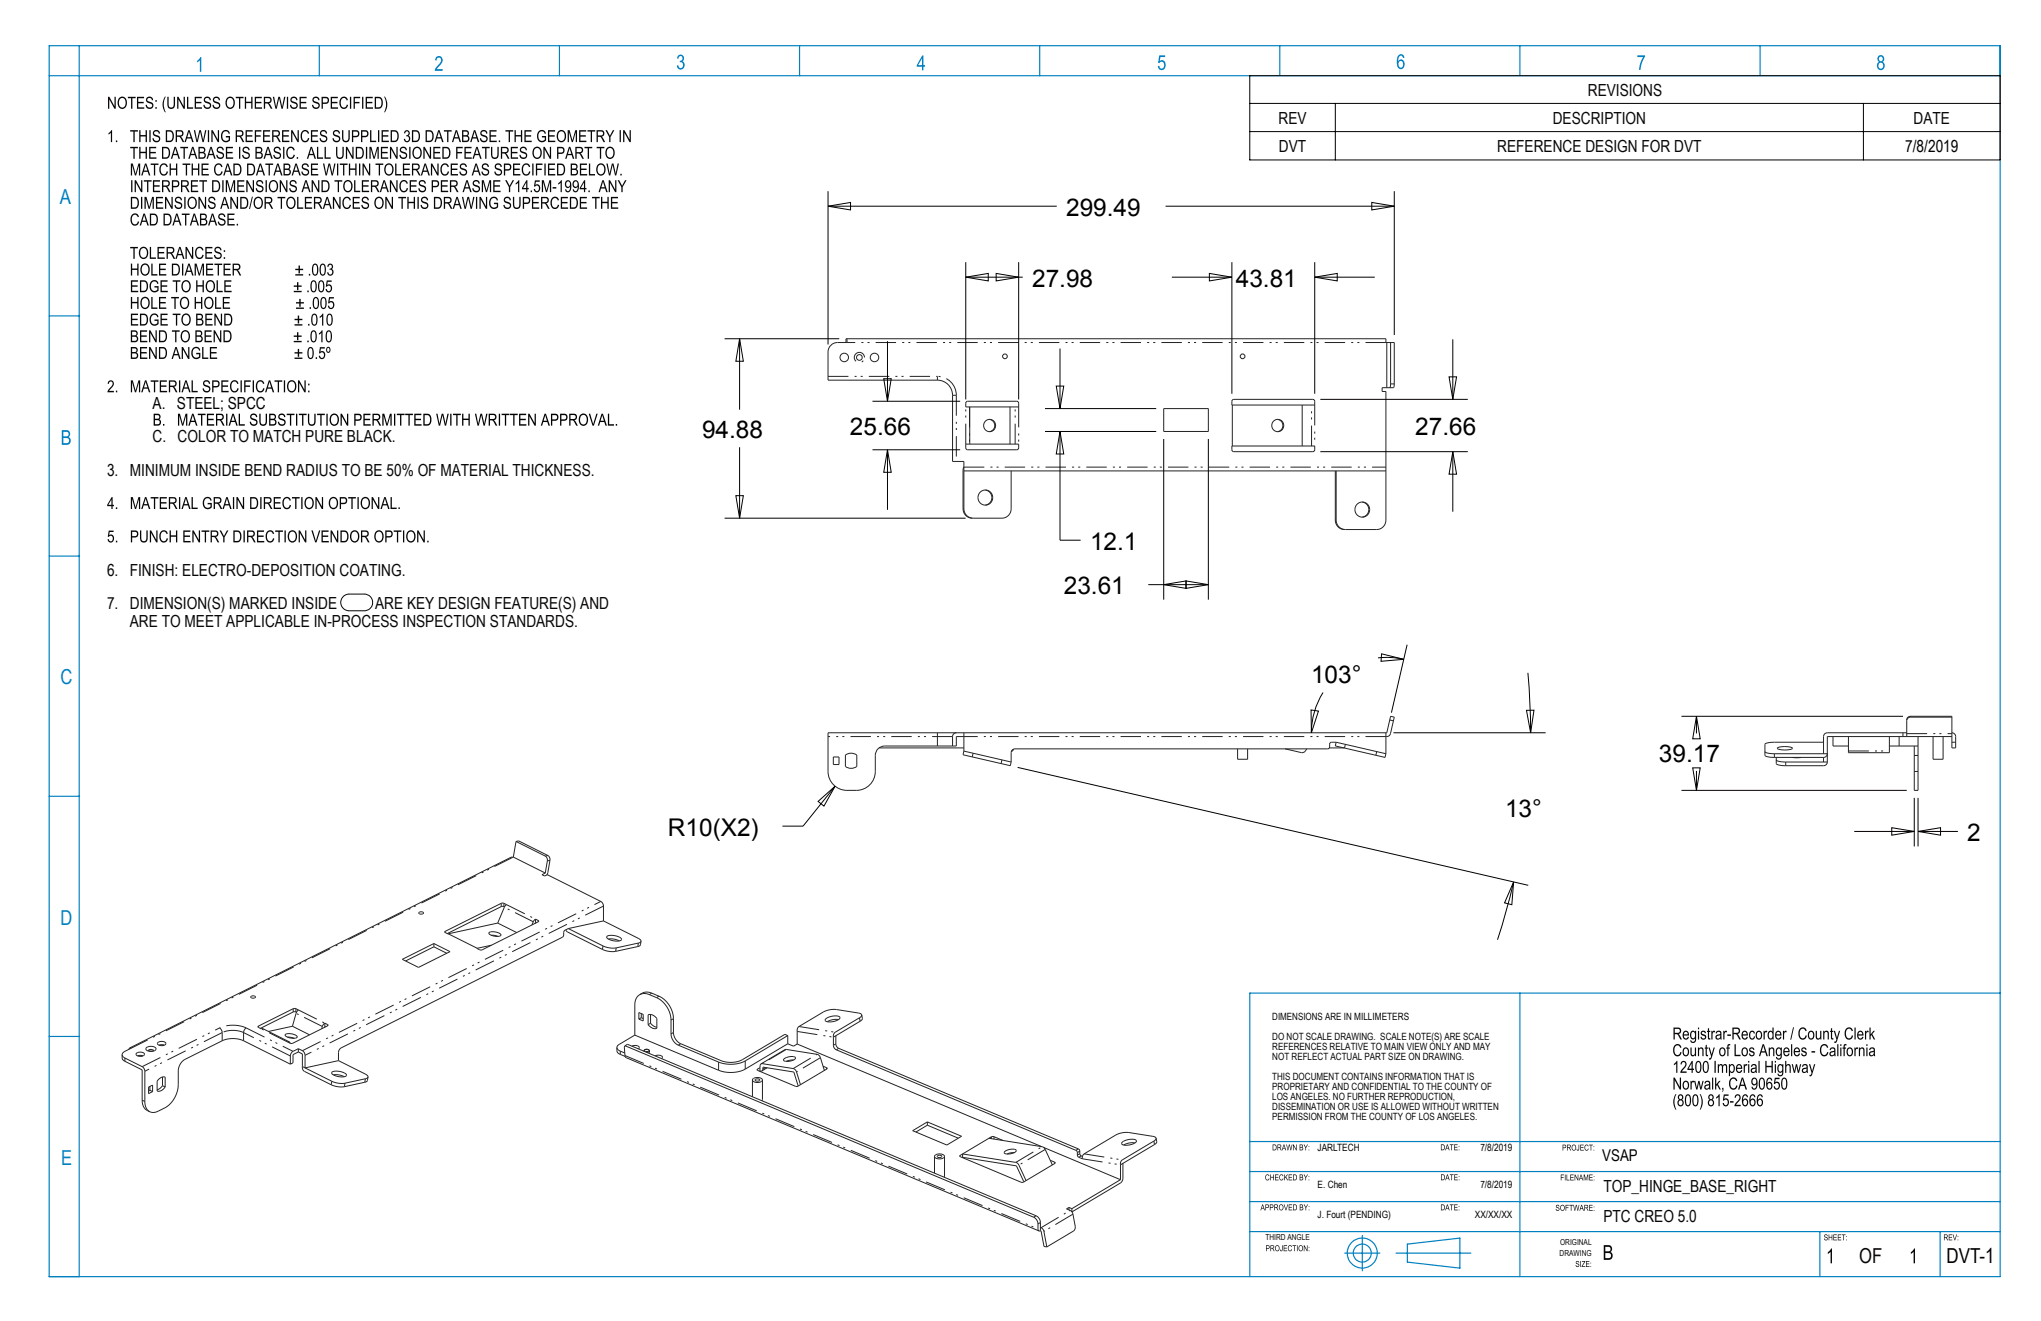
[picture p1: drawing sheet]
<svg xmlns="http://www.w3.org/2000/svg" width="432mm" height="279mm" viewBox="0 0 432 279" stroke-linecap="round" stroke-linejoin="round" font-family="sans-serif">
<defs><g id="words">
<g font-size="5.2">
<text x="225.6" y="45.6">299.49</text>
<text x="218.4" y="60.6">27.98</text>
<text x="261.5" y="60.6">43.81</text>
<text x="148.5" y="92.6">94.88</text>
<text x="179.8" y="92">25.66</text>
<text x="299.4" y="92">27.66</text>
<text x="230.6" y="116.2">12.1</text>
<text x="225.1" y="125.6">23.61</text>
<text x="277.4" y="144.5">103°</text>
<text x="351" y="161.1">39.17</text>
<text x="318.4" y="172.8">13°</text>
<text x="141.3" y="176.7">R10(X2)</text>
<text x="416.2" y="177.8">2</text>
</g>
<g font-size="4.4" fill="#0080c0">
<text x="12.6" y="43.1">A</text>
<text x="12.8" y="144.7">C</text>
<text x="12.8" y="195.7">D</text>
<text x="13" y="246.4">E</text>
</g>
<text font-size="4.4" fill="#0a0605" x="393.3" y="267.2">OF</text>
<text font-size="4.4" x="411.8" y="267.1">DVT-1</text>
<g font-size="3.5" fill="#0a0605">
<text x="335.9" y="20.2">REVISIONS</text>
<text x="270.5" y="26.1">REV</text>
<text x="328.5" y="26.1">DESCRIPTION</text>
<text x="404.9" y="26.1">DATE</text>
<text x="270.6" y="32.1">DVT</text>
<text x="316.8" y="32.1">REFERENCE DESIGN FOR DVT</text>
<text x="32.3" y="93.6">C. COLOR TO MATCH PURE BLACK.</text>
<text x="22.6" y="100.6">3. MINIMUM INSIDE BEND RADIUS TO BE 50% OF MATERIAL THICKNESS.</text>
<text x="22.6" y="121.8">6. FINISH: ELECTRO-DEPOSITION COATING.</text>
<text x="22.6" y="128.8">7. DIMENSION(S) MARKED INSIDE</text>
<text x="79.4" y="128.8">ARE KEY DESIGN FEATURE(S) AND</text>
<text x="27.5" y="132.7">ARE TO MEET APPLICABLE IN-PROCESS INSPECTION STANDARDS.</text>
<text x="339.2" y="252">TOP_HINGE_BASE_RIGHT</text>
<text x="339.2" y="258.4">PTC CREO 5.0</text>
</g>
<g font-size="3.5">
<text x="403.1" y="32.1">7/8/2019</text>
<text x="32.3" y="86.5">A. STEEL; SPCC</text>
</g>
<text font-size="3.4" x="339" y="245.7">VSAP</text>
<g font-size="2.1" fill="#0a0605">
<text x="269.2" y="215.8">DIMENSIONS ARE IN MILLIMETERS</text>
<text x="269.2" y="220.1">DO NOT SCALE DRAWING. SCALE NOTE(S) ARE SCALE</text>
<text x="269.2" y="222.2">REFERENCES RELATIVE TO MAIN VIEW ONLY AND MAY</text>
<text x="269.2" y="224.3">NOT REFLECT ACTUAL PART SIZE ON DRAWING.</text>
<text x="269.2" y="228.5">THIS DOCUMENT CONTAINS INFORMATION THAT IS</text>
<text x="269.2" y="230.6">PROPRIETARY AND CONFIDENTIAL TO THE COUNTY OF</text>
<text x="269.2" y="232.8">LOS ANGELES. NO FURTHER REPRODUCTION,</text>
<text x="269.2" y="234.9">DISSEMINATION OR USE IS ALLOWED WITHOUT WRITTEN</text>
<text x="269.2" y="237">PERMISSION FROM THE COUNTY OF LOS ANGELES.</text>
</g>
<g font-size="2.1">
<text x="278.8" y="243.5">JARLTECH</text>
<text x="313.2" y="243.5">7/8/2019</text>
<text x="278.8" y="251.3">E. Chen</text>
<text x="313.2" y="251.3">7/8/2019</text>
<text x="278.8" y="257.6">J. Fourt (PENDING)</text>
<text x="312" y="257.6">XX/XX/XX</text>
</g>
<g font-size="1.7" fill="#0a0605">
<text x="267.7" y="262.4">THIRD ANGLE</text>
<text x="330.1" y="263.4">ORIGINAL</text>
<text x="330" y="265.7">DRAWING</text>
</g>
</g></defs>
<!-- layer: Layer 1 -->
<path d="M65.2 82.6h.3v.4h-.3zM65.2 81.1h.3v.4h-.3zM63 80.4h.3l1.1 2v-2h.3v2.6h-.3l-1.1-2v2h-.3zM61.2 80.9a1.03 1.03 0 0 0-.2 1.2 1.03 1.03 0 0 0 .9 .6 1.13 1.13 0 0 0 .5-1.1 1.13 1.13 0 0 0-.7-.9zM61 80.8a1 1 0 0 1 1.2-.2 1 1 0 0 1 .5 1.1 1.02 1.02 0 0 1-1 1.3 1.02 1.02 0 0 1-1-1.3zM60 80.4h.3v2.6h-.3zM58.1 80.4h1.6v.3h-.7v2.3h-.2v-2.3h-.7zM57 80.7l-.3 1.2h.7zM56.9 80.4h.3l.8 2.6h-.3l-.2-.8h-.9l-.2 .8h-.3zM54.5 80.7a.84 .84 0 0 1 .8-.3 .84 .84 0 0 1 .6 .7l-.2 .1a.67 .67 0 0 0-.9-.4 .67 .67 0 0 0-.4 .9 .69 .69 0 0 0 .3 .9 .69 .69 0 0 0 .9-.2l.1-.3 .3 .1a.91 .91 0 0 1-1.1 .8 .91 .91 0 0 1-.8-1l.1-.8zM53.5 80.4h.2v2.6h-.2zM51.7 80.4h1.4v.3h-1.2v.8h1v.3h-1v1.2h-.2zM50.9 80.4h.3v2.6h-.3zM49 80.7a.84 .84 0 0 1 .9-.3 .84 .84 0 0 1 .6 .7l-.3 .1a.67 .67 0 0 0-.9-.4 .67 .67 0 0 0-.4 .9 .69 .69 0 0 0 .3 .9 .69 .69 0 0 0 .9-.2l.1-.3 .3 .1a.91 .91 0 0 1-1 .8 .91 .91 0 0 1-.8-1v-.8zM46.8 80.4h1.5v.3h-1.2v.8h1.1v.3h-1.1v.9h1.3v.3h-1.6zM45.2 80.7v.9h.5a.45 .45 0 0 0 .5-.4 .45 .45 0 0 0-.5-.5zM44.9 80.4h.8a.75 .75 0 0 1 .8 .8 .75 .75 0 0 1-.8 .7h-.5v1.1h-.3zM43.1 80.6a.78 .78 0 0 1 .9-.1 .78 .78 0 0 1 .5 .7h-.3a.45 .45 0 0 0-.6-.5 .45 .45 0 0 0-.2 .7h.1a.83 .83 0 0 1 1 .7 .83 .83 0 0 1-.8 1 .83 .83 0 0 1-.8-.9l.2-.1a.53 .53 0 0 0 .6 .7 .53 .53 0 0 0 .4-.8l-.1-.1a.83 .83 0 0 1-.9-.4 .83 .83 0 0 1 0-.9zM40.5 80.4h.3v2.3h1v.3h-1.3zM39.3 80.7l-.3 1.2h.7zM39.2 80.4h.3l.8 2.6h-.3l-.2-.8h-.9l-.2 .8h-.3zM37.9 80.4h.2v2.6h-.2zM36 80.7v.9h.6a.42 .42 0 0 0 .5-.4 .42 .42 0 0 0-.4-.5zM35.7 80.4a1.73 1.73 0 0 1 1.5 .2 .72 .72 0 0 1-.4 1.2l.7 1.2h-.3l-.3-.6a.73 .73 0 0 0-.9-.5v1.1h-.3zM33.8 80.4h1.5v.3h-1.2v.8h1.1v.3h-1.1v.9h1.2v.3h-1.5zM31.9 80.4h1.6v.3h-.7v2.3h-.2v-2.3h-.7zM30.8 80.7l-.3 1.2h.7zM30.7 80.4h.3l.8 2.6h-.3l-.2-.8h-.9l-.2 .8h-.3zM27.7 80.4h.4l.6 2.2 .6-2.2h.4v2.6h-.3v-2.1l-.6 2.1h-.3l-.6-2.2v2.2h-.2zM24.5 82.6h.3v.4h-.3zM23 80.6a.72 .72 0 0 1 1 .1 .72 .72 0 0 1-.1 1.1l-.8 .9h1v.3h-1.4l.2-.6a1.55 1.55 0 0 0 .8-1.6l-.4-.1-.3 .5h-.2z" fill="#0a0605"/>
<path d="M130.3 89.7h.3v.3h-.3zM128.6 87.5h.3v2.2h1v.3h-1.3zM127.4 87.8l-.3 1.2h.7zM127.3 87.5h.3l.8 2.5h-.3l-.2-.7h-.9l-.2 .7h-.3zM124.6 87.5h.2l.7 2.3 .7-2.3h.2l-.8 2.5h-.2zM122.9 88a1.03 1.03 0 0 0-.2 1.1 1.03 1.03 0 0 0 .9 .7 1.13 1.13 0 0 0 .5-1.1 1.13 1.13 0 0 0-.7-1zM122.7 87.8a1 1 0 0 1 1.2-.2 1 1 0 0 1 .5 1.2 1.02 1.02 0 0 1-1 1.3 1.02 1.02 0 0 1-1-1.3zM120.7 87.8v.8h.6a.42 .42 0 0 0 .5-.4 .42 .42 0 0 0-.4-.4zM120.4 87.5a1.73 1.73 0 0 1 1.5 .2 .72 .72 0 0 1-.4 1.2l.7 1.1h-.3l-.3-.5a.73 .73 0 0 0-.9-.6v1.1h-.3zM118.8 87.8v.9h.5a.45 .45 0 0 0 .5-.4 .45 .45 0 0 0-.5-.5zM118.5 87.5h.8a.75 .75 0 0 1 .8 .7 .75 .75 0 0 1-.8 .8h-.5v1h-.3zM116.8 87.8v.9h.6a.45 .45 0 0 0 .5-.4 .45 .45 0 0 0-.5-.5zM116.6 87.5h.7a.75 .75 0 0 1 .9 .7 .75 .75 0 0 1-.8 .8h-.6v1h-.2zM115.3 87.8l-.3 1.2h.7zM115.2 87.5h.3l.8 2.5h-.3l-.2-.7h-.9l-.2 .7h-.3zM111.7 87.5h.3l1.1 2v-2h.3v2.5h-.3l-1.1-2v2h-.3zM109.8 87.5h1.5v.3h-1.2v.8h1.1v.3h-1.1v.8h1.3v.3h-1.6zM107.9 87.5h1.6v.3h-.6v2.2h-.3v-2.2h-.7zM106.1 87.5h1.7v.3h-.7v2.2h-.3v-2.2h-.7zM105.5 87.5h.3v2.5h-.3zM103.7 87.8v.8h.5a.42 .42 0 0 0 .6-.4 .42 .42 0 0 0-.5-.4zM103.4 87.5a1.73 1.73 0 0 1 1.5 .2 .72 .72 0 0 1-.4 1.2l.7 1.1h-.3l-.3-.5a.73 .73 0 0 0-.9-.6v1.1h-.3zM100.5 87.5h.3l.4 2.2 .4-2.2h.4l.4 2.2 .5-2.2h.2l-.5 2.5h-.3l-.5-2.2-.5 2.2h-.3zM97.8 87.5h.2v1h1.1v-1h.3v2.5h-.3v-1.2h-1.1v1.2h-.2zM95.8 87.5h1.7v.3h-.7v2.2h-.3v-2.2h-.7zM95.2 87.5h.3v2.5h-.3zM92.3 87.5h.3l.4 2.2 .5-2.2h.3l.4 2.2 .5-2.2h.2l-.5 2.5h-.3l-.5-2.2-.5 2.2h-.3zM89.8 87.8v1.9a1.04 1.04 0 0 0 1.2-.6 1.04 1.04 0 0 0-.4-1.2zM89.6 87.5h.7a1.35 1.35 0 0 1 .7 2.3l-.5 .2h-.9zM87.6 87.5h1.5v.3h-1.2v.8h1.2v.3h-1.2v.8h1.3v.3h-1.6zM85.7 87.5h1.7v.3h-.7v2.2h-.3v-2.2h-.7zM84 87.5h1.6v.3h-.7v2.2h-.3v-2.2h-.6zM83.4 87.5h.2v2.5h-.2zM80.9 87.5h.4l.6 2.2 .6-2.2h.4v2.5h-.3v-2.1l-.6 2.1h-.2l-.7-2.1v2.1h-.2zM79.1 87.8v.8h.6a.42 .42 0 0 0 .5-.4 .42 .42 0 0 0-.5-.4zM78.8 87.5a1.73 1.73 0 0 1 1.5 .2 .72 .72 0 0 1-.4 1.2l.7 1.1h-.3l-.3-.5a.73 .73 0 0 0-.9-.6v1.1h-.3zM76.9 87.5h1.5v.3h-1.2v.8h1.1v.3h-1.1v.8h1.2v.3h-1.5zM75.2 87.8v.9h.6a.45 .45 0 0 0 .5-.4 .45 .45 0 0 0-.5-.5zM74.9 87.5h.8a.75 .75 0 0 1 .8 .7 .75 .75 0 0 1-.7 .8h-.6v1h-.3zM72 87.5h.3l1.1 2v-2h.3v2.5h-.3l-1.1-2v2h-.3zM70.2 88a1.03 1.03 0 0 0-.2 1.1 1.03 1.03 0 0 0 .9 .7 1.13 1.13 0 0 0 .5-1.1 1.13 1.13 0 0 0-.7-1zM70 87.8a1 1 0 0 1 1.2-.2 1 1 0 0 1 .5 1.2 1.02 1.02 0 0 1-1 1.3 1.02 1.02 0 0 1-1-1.3zM69.1 87.5h.2v2.5h-.2zM67.1 87.5h1.6v.3h-.7v2.2h-.2v-2.2h-.7zM65.1 87.5h.3v1.5a.59 .59 0 0 0 .6 .8 .59 .59 0 0 0 .5-.8v-1.5h.3v1.5a.86 .86 0 0 1-.8 1.1 .86 .86 0 0 1-.9-1.1zM63.2 87.5h1.7v.3h-.7v2.2h-.3v-2.2h-.7zM62.6 87.5h.3v2.5h-.3zM60.7 87.5h1.6v.3h-.7v2.2h-.3v-2.2h-.6zM59.1 87.7a.78 .78 0 0 1 .8-.2 .78 .78 0 0 1 .5 .7h-.3a.45 .45 0 0 0-.5-.5 .45 .45 0 0 0-.3 .7l.1 .1a.83 .83 0 0 1 1 .7 .83 .83 0 0 1-.8 .9 .83 .83 0 0 1-.8-.9h.2a.53 .53 0 0 0 .7 .6 .53 .53 0 0 0 .3-.8h-.1a.83 .83 0 0 1-.9-.4 .83 .83 0 0 1 .1-.9zM57.2 88.9v.8h.5a.44 .44 0 0 0 .5-.4 .44 .44 0 0 0-.5-.4zM57.2 87.8v.8h.5a.39 .39 0 0 0 .4-.4 .39 .39 0 0 0-.5-.4zM56.9 87.5h.8a.64 .64 0 0 1 .7 .4 .64 .64 0 0 1-.3 .8 .71 .71 0 0 1 .4 .8 .71 .71 0 0 1-.8 .5h-.8zM54.9 87.5h.2v1.5a.59 .59 0 0 0 .6 .8 .59 .59 0 0 0 .5-.8v-1.5h.3v1.5a.86 .86 0 0 1-.8 1.1 .86 .86 0 0 1-.8-1.1zM53.1 87.7a.78 .78 0 0 1 .8-.2 .78 .78 0 0 1 .5 .7h-.2a.45 .45 0 0 0-.6-.5 .45 .45 0 0 0-.2 .7l.1 .1a.83 .83 0 0 1 1 .7 .83 .83 0 0 1-.8 .9 .83 .83 0 0 1-.9-.9h.3a.53 .53 0 0 0 .6 .6 .53 .53 0 0 0 .3-.8h-.1a.83 .83 0 0 1-.8-.4 .83 .83 0 0 1 0-.9zM50.5 87.5h.3v2.2h1v.3h-1.3zM49.3 87.8l-.3 1.2h.7zM49.2 87.5h.3l.8 2.5h-.3l-.3-.7h-.8l-.2 .7h-.3zM47.8 87.5h.3v2.5h-.3zM46 87.8v.8h.6a.42 .42 0 0 0 .5-.4 .42 .42 0 0 0-.5-.4zM45.7 87.5a1.73 1.73 0 0 1 1.5 .2 .72 .72 0 0 1-.4 1.2l.7 1.1h-.3l-.3-.5a.73 .73 0 0 0-.9-.6v1.1h-.3zM43.8 87.5h1.5v.3h-1.3v.8h1.2v.3h-1.2v.8h1.3v.3h-1.5zM41.8 87.5h1.7v.3h-.7v2.2h-.3v-2.2h-.7zM40.8 87.8l-.4 1.2h.7zM40.6 87.5h.3l.9 2.5h-.3l-.3-.7h-.8l-.3 .7h-.3zM37.7 87.5h.4l.6 2.2 .6-2.2h.3v2.5h-.2v-2.1l-.6 2.1h-.3l-.6-2.1v2.1h-.2zM34.5 89.7h.3v.3h-.3zM32.8 88.9v.8h.5a.44 .44 0 0 0 .5-.4 .44 .44 0 0 0-.5-.4zM32.8 87.8v.8h.4a.39 .39 0 0 0 .5-.4 .39 .39 0 0 0-.5-.4zM32.5 87.5h.8a.64 .64 0 0 1 .6 .4 .64 .64 0 0 1-.2 .8 .71 .71 0 0 1 .3 .8 .71 .71 0 0 1-.7 .5h-.8z" fill="#000"/>
<g fill="#0a0605">
<path d="M81.3 20.4h.1a2.99 2.99 0 0 1 0 3.3h-.1a3.5 3.5 0 0 0 0-3.3zM79.6 20.8v1.9a1.04 1.04 0 0 0 1.1-.6 1.04 1.04 0 0 0-.4-1.3zM79.3 20.5h.7a1.35 1.35 0 0 1 .7 2.3l-.5 .2h-.9zM77.4 20.5h1.5v.3h-1.3v.7h1.2v.3h-1.2v.9h1.3v.3h-1.5zM76.6 20.5h.3v2.5h-.3zM74.8 20.5h1.4v.3h-1.1v.8h.9v.3h-.9v1.1h-.3zM74 20.5h.3v2.5h-.3zM72.2 20.7a.84 .84 0 0 1 .8-.2 .84 .84 0 0 1 .6 .7h-.3a.67 .67 0 0 0-.8-.4 .67 .67 0 0 0-.4 .9 .69 .69 0 0 0 .2 .9 .69 .69 0 0 0 .9-.1l.2-.4 .2 .1a.91 .91 0 0 1-1 .8 .91 .91 0 0 1-.8-1l.1-.8zM70 20.5h1.5v.3h-1.3v.7h1.2v.3h-1.2v.9h1.3v.3h-1.5zM68.3 20.8v.9h.5a.45 .45 0 0 0 .5-.5 .45 .45 0 0 0-.5-.4zM68 20.5h.8a.75 .75 0 0 1 .8 .7 .75 .75 0 0 1-.8 .8h-.5v1h-.3zM66.3 20.6a.78 .78 0 0 1 .8-.1 .78 .78 0 0 1 .5 .7h-.3a.45 .45 0 0 0-.5-.5 .45 .45 0 0 0-.3 .7l.2 .1a.83 .83 0 0 1 1 .7 .83 .83 0 0 1-.9 .9 .83 .83 0 0 1-.8-.9h.3a.53 .53 0 0 0 .6 .6 .53 .53 0 0 0 .3-.8l-.1-.1a.83 .83 0 0 1-.9-.3 .83 .83 0 0 1 .1-1zM63.4 20.5h1.5v.3h-1.3v.7h1.2v.3h-1.2v.9h1.3v.3h-1.5zM61.6 20.6a.78 .78 0 0 1 .9-.1 .78 .78 0 0 1 .4 .7h-.2a.45 .45 0 0 0-.6-.5 .45 .45 0 0 0-.2 .7l.1 .1a.83 .83 0 0 1 1 .7 .83 .83 0 0 1-.8 .9 .83 .83 0 0 1-.9-.9h.3a.53 .53 0 0 0 .6 .6 .53 .53 0 0 0 .3-.8l-.1-.1a.83 .83 0 0 1-.8-.3 .83 .83 0 0 1 0-1zM60.7 20.5h.3v2.5h-.3zM57.7 20.5h.3l.4 2.1 .5-2.1h.3l.5 2.1 .4-2.1h.3l-.6 2.5h-.2l-.5-2.2-.5 2.2h-.3zM56.1 20.8v.8h.6a.42 .42 0 0 0 .5-.4 .42 .42 0 0 0-.5-.4zM55.8 20.5a1.73 1.73 0 0 1 1.5 .1 .72 .72 0 0 1-.4 1.3l.7 1.1h-.3l-.3-.5a.73 .73 0 0 0-.9-.6v1.1h-.3zM53.9 20.5h1.5v.3h-1.2v.7h1.1v.3h-1.1v.9h1.2v.3h-1.5zM51.8 20.5h.3v1h1v-1h.3v2.5h-.3v-1.2h-1v1.2h-.3zM49.9 20.5h1.6v.3h-.7v2.2h-.2v-2.2h-.7zM48.2 21a1.03 1.03 0 0 0-.2 1.1 1.03 1.03 0 0 0 .9 .6 1.13 1.13 0 0 0 .5-1 1.13 1.13 0 0 0-.7-1zM48 20.8a1 1 0 0 1 1.2-.2 1 1 0 0 1 .5 1.1 1.03 1.03 0 0 1-1 1.3 1.03 1.03 0 0 1-1-1.2zM45.2 20.6a.78 .78 0 0 1 .9-.1 .78 .78 0 0 1 .4 .7h-.2a.45 .45 0 0 0-.6-.5 .45 .45 0 0 0-.2 .7l.1 .1a.83 .83 0 0 1 1 .7 .83 .83 0 0 1-.8 .9 .83 .83 0 0 1-.8-.9h.2a.53 .53 0 0 0 .6 .6 .53 .53 0 0 0 .3-.8l-.1-.1a.83 .83 0 0 1-.8-.3 .83 .83 0 0 1 0-1zM43.3 20.6a.78 .78 0 0 1 .8-.1 .78 .78 0 0 1 .5 .7h-.3a.45 .45 0 0 0-.5-.5 .45 .45 0 0 0-.3 .7l.2 .1a.83 .83 0 0 1 1 .7 .83 .83 0 0 1-.8 .9 .83 .83 0 0 1-.9-.9h.3a.53 .53 0 0 0 .6 .6 .53 .53 0 0 0 .3-.8l-.1-.1a.83 .83 0 0 1-.8-.3 .83 .83 0 0 1 0-1zM41.2 20.5h1.5v.3h-1.2v.7h1.1v.3h-1.1v.9h1.2v.3h-1.5zM39.6 20.5h.2v2.2h1.1v.3h-1.3zM37.5 20.5h.3l1.1 2v-2h.2v2.5h-.3l-1.1-2v2h-.2zM35.4 20.5h.3v1.4a.59 .59 0 0 0 .5 .9 .59 .59 0 0 0 .6-.9v-1.4h.2v1.4a.86 .86 0 0 1-.8 1.2 .86 .86 0 0 1-.8-1.2zM34.9 20.4h.2l-.3 .8a3.5 3.5 0 0 0 .3 2.5h-.2a2.99 2.99 0 0 1 0-3.3zM32.9 22.6h.3v.4h-.3zM32.9 21.2h.3v.3h-.3zM31.1 20.6a.78 .78 0 0 1 .8-.1 .78 .78 0 0 1 .5 .7h-.3a.45 .45 0 0 0-.5-.5 .45 .45 0 0 0-.3 .7l.2 .1a.83 .83 0 0 1 1 .7 .83 .83 0 0 1-.9 .9 .83 .83 0 0 1-.8-.9h.3a.53 .53 0 0 0 .6 .6 .53 .53 0 0 0 .3-.8l-.1-.1a.83 .83 0 0 1-.9-.3 .83 .83 0 0 1 .1-1zM29 20.5h1.5v.3h-1.2v.7h1.1v.3h-1.1v.9h1.2v.3h-1.5zM27.1 20.5h1.6v.3h-.7v2.2h-.3v-2.2h-.6zM25.4 21a1.03 1.03 0 0 0-.3 1.1 1.03 1.03 0 0 0 1 .6 1.13 1.13 0 0 0 .5-1 1.13 1.13 0 0 0-.7-1zM25.2 20.8a1 1 0 0 1 1.2-.2 1 1 0 0 1 .5 1.1 1.02 1.02 0 0 1-1 1.3 1.02 1.02 0 0 1-1-1.2zM22.9 20.5h.2l1.1 2v-2h.3v2.5h-.3l-1.1-2v2h-.2z"/>
<path d="M131.8 27.5h.3l1.1 2v-2h.3v2.6h-.3l-1.1-2v2h-.3zM131.1 27.5h.3v2.6h-.3zM128.1 27.5h.3l.6 1.2 .7-1.2h.3l-.8 1.5v1.1h-.3v-1.1zM126.5 27.8v.8h.6a.42 .42 0 0 0 .5-.3 .42 .42 0 0 0-.5-.5zM126.2 27.5a1.73 1.73 0 0 1 1.5 .2 .72 .72 0 0 1-.4 1.2l.7 1.2h-.3l-.3-.6a.73 .73 0 0 0-.9-.6v1.2h-.3zM124.3 27.5h1.6v.3h-.7v2.3h-.2v-2.3h-.7zM122.5 27.5h1.5v.3h-1.2v.8h1.1v.3h-1.1v.9h1.3v.3h-1.6zM120.1 27.5h.4l.6 2.2 .6-2.2h.4v2.6h-.3v-2.2l-.6 2.2h-.2l-.6-2.2v2.2h-.3zM118.3 28a1.03 1.03 0 0 0-.3 1.1 1.03 1.03 0 0 0 1 .7 1.13 1.13 0 0 0 .5-1.1 1.13 1.13 0 0 0-.7-.9zM118.1 27.8a1 1 0 0 1 1.2-.1 1 1 0 0 1 .5 1.1 1.02 1.02 0 0 1-1 1.3 1.02 1.02 0 0 1-1-1.3zM115.9 27.5h1.5v.3h-1.2v.8h1.2v.3h-1.2v.9h1.3v.3h-1.6zM114 27.7a.89 .89 0 0 1 .9-.2 .89 .89 0 0 1 .6 .7l-.3 .1a.72 .72 0 0 0-.9-.5 .72 .72 0 0 0-.4 1 .8 .8 0 0 0 .4 .9 .8 .8 0 0 0 1-.2v-.4h-.6v-.3h.8v.9a1.13 1.13 0 0 1-1.4 .2 1.13 1.13 0 0 1-.5-1.4zM110.9 27.5h1.5v.3h-1.2v.8h1.2v.3h-1.2v.9h1.3v.3h-1.6zM108.9 27.5h.2v1.1h1.1v-1.1h.3v2.6h-.3v-1.2h-1.1v1.2h-.2zM106.9 27.5h1.7v.3h-.7v2.3h-.3v-2.3h-.7zM105.5 29.7h.3v.4h-.3zM103.6 27.5h1.5v.3h-1.3v.8h1.2v.3h-1.2v.9h1.3v.3h-1.5zM101.8 27.7a.78 .78 0 0 1 .8-.2 .78 .78 0 0 1 .5 .7l-.3 .1a.45 .45 0 0 0-.5-.6 .45 .45 0 0 0-.3 .7l.2 .1a.83 .83 0 0 1 1 .7 .83 .83 0 0 1-.8 .9 .83 .83 0 0 1-.9-.9h.3a.53 .53 0 0 0 .6 .7 .53 .53 0 0 0 .3-.9h-.1a.83 .83 0 0 1-.8-.4 .83 .83 0 0 1 0-.9zM100.4 27.8l-.3 1.2h.7zM100.3 27.5h.3l.8 2.6h-.3l-.3-.8h-.8l-.2 .8h-.3zM98 28.9v.9h.5a.44 .44 0 0 0 .5-.5 .44 .44 0 0 0-.5-.4zM98 27.8v.8h.5a.39 .39 0 0 0 .4-.4 .39 .39 0 0 0-.5-.4zM97.8 27.5h.7a.64 .64 0 0 1 .7 .5 .64 .64 0 0 1-.3 .7 .71 .71 0 0 1 .4 .8 .71 .71 0 0 1-.8 .6h-.7zM96.5 27.8l-.3 1.2h.7zM96.4 27.5h.3l.8 2.6h-.3l-.2-.8h-.9l-.2 .8h-.3zM93.9 27.5h1.7v.3h-.7v2.3h-.3v-2.3h-.7zM92.8 27.8l-.3 1.2h.7zM92.7 27.5h.3l.8 2.6h-.3l-.2-.8h-.9l-.2 .8h-.3zM90.3 27.8v2a1.04 1.04 0 0 0 1.2-.7 1.04 1.04 0 0 0-.4-1.2zM90 27.5h.8a1.35 1.35 0 0 1 .6 2.3l-.4 .2-1 .1zM87.4 27.8v2a1.01 1.01 0 0 0 1.1-.5 1.01 1.01 0 0 0 0-1.1l-.3-.3zM87.1 27.5h.8a1.35 1.35 0 0 1 .6 2.3l-.4 .2-1 .1zM85.7 27.7a.62 .62 0 0 1 .9 .1 .62 .62 0 0 1-.2 .9 .7 .7 0 0 1 .2 1.2 .7 .7 0 0 1-1.2-.5l.3-.1 .1 .3a.45 .45 0 0 0 .7-.2 .45 .45 0 0 0-.6-.5l.1-.3a.38 .38 0 0 0 .5-.3 .38 .38 0 0 0-.4-.4 .38 .38 0 0 0-.4 .3h-.2zM82.9 27.8v2a1.04 1.04 0 0 0 1.2-.7 1.04 1.04 0 0 0-.4-1.2zM82.6 27.5h.8a1.35 1.35 0 0 1 .6 2.3l-.4 .2-1 .1zM80.7 27.5h1.5v.3h-1.2v.8h1.1v.3h-1.1v.9h1.3v.3h-1.6zM80 27.5h.2v2.6h-.2zM78.3 27.5h.3v2.3h1v.3h-1.3zM76.7 27.8v.9h.5a.45 .45 0 0 0 .5-.4 .45 .45 0 0 0-.5-.5zM76.4 27.5h.8a.75 .75 0 0 1 .8 .8 .75 .75 0 0 1-.8 .7h-.5v1.1h-.3zM74.7 27.8v.9h.6a.45 .45 0 0 0 .5-.4 .45 .45 0 0 0-.5-.5zM74.5 27.5h.7a.75 .75 0 0 1 .8 .8 .75 .75 0 0 1-.7 .7h-.6v1.1h-.2zM72.4 27.5h.2v1.5a.59 .59 0 0 0 .6 .8 .59 .59 0 0 0 .5-.8v-1.5h.3v1.5a.86 .86 0 0 1-.8 1.1 .86 .86 0 0 1-.8-1.1zM70.6 27.7a.78 .78 0 0 1 .9-.2 .78 .78 0 0 1 .4 .7l-.2 .1a.45 .45 0 0 0-.6-.6 .45 .45 0 0 0-.2 .7l.1 .1a.83 .83 0 0 1 1 .7 .83 .83 0 0 1-.8 .9 .83 .83 0 0 1-.9-.9h.3a.53 .53 0 0 0 .6 .7 .53 .53 0 0 0 .3-.9h-.1a.83 .83 0 0 1-.8-.4 .83 .83 0 0 1 0-.9zM67.9 27.7a.78 .78 0 0 1 .8-.2 .78 .78 0 0 1 .5 .7l-.3 .1a.45 .45 0 0 0-.5-.6 .45 .45 0 0 0-.3 .7l.2 .1a.83 .83 0 0 1 1 .7 .83 .83 0 0 1-.9 .9 .83 .83 0 0 1-.8-.9h.3a.53 .53 0 0 0 .6 .7 .53 .53 0 0 0 .3-.9h-.1a.83 .83 0 0 1-.9-.4 .83 .83 0 0 1 .1-.9zM65.8 27.5h1.5v.3h-1.2v.8h1.1v.3h-1.1v.9h1.2v.3h-1.5zM63.9 27.7a.84 .84 0 0 1 .9-.2 .84 .84 0 0 1 .6 .7l-.3 .1a.67 .67 0 0 0-.9-.4 .67 .67 0 0 0-.3 .9 .69 .69 0 0 0 .2 .9 .69 .69 0 0 0 .9-.2l.2-.3 .2 .1a.91 .91 0 0 1-1 .8 .91 .91 0 0 1-.8-1.1l.1-.7zM61.6 27.5h.3l1.1 2v-2h.2v2.6h-.3l-1-2v2h-.3zM59.7 27.5h1.5v.3h-1.3v.8h1.2v.3h-1.2v.9h1.3v.3h-1.5zM57.9 27.8v.8h.5a.42 .42 0 0 0 .6-.3 .42 .42 0 0 0-.5-.5zM57.6 27.5a1.73 1.73 0 0 1 1.4 .2 .72 .72 0 0 1-.3 1.2l.7 1.2h-.3l-.3-.6a.73 .73 0 0 0-.9-.6v1.2h-.3zM55.7 27.5h1.5v.3h-1.3v.8h1.2v.3h-1.2v.9h1.3v.3h-1.5zM53.9 27.5h1.4v.3h-1.1v.8h.9v.3h-.9v1.2h-.3zM52 27.5h1.5v.3h-1.3v.8h1.2v.3h-1.2v.9h1.3v.3h-1.5zM50.1 27.8v.8h.6a.42 .42 0 0 0 .5-.3 .42 .42 0 0 0-.4-.5zM49.9 27.5a1.73 1.73 0 0 1 1.4 .2 .72 .72 0 0 1-.4 1.2l.8 1.2h-.4l-.2-.6a.73 .73 0 0 0-1-.6v1.2h-.2zM47.1 27.7a.89 .89 0 0 1 .9-.2 .89 .89 0 0 1 .6 .7l-.2 .1a.72 .72 0 0 0-1-.5 .72 .72 0 0 0-.4 1 .8 .8 0 0 0 .4 .9 .8 .8 0 0 0 1-.2v-.4h-.6v-.3h.9v.9a1.13 1.13 0 0 1-1.5 .2 1.13 1.13 0 0 1-.4-1.4zM44.7 27.5h.3l1.1 2v-2h.2v2.6h-.2l-1.1-2v2h-.3zM44 27.5h.2v2.6h-.2zM41 27.5h.3l.4 2.2 .5-2.2h.3l.5 2.2 .4-2.2h.3l-.6 2.6h-.3l-.5-2.3-.5 2.3h-.2zM40 27.8l-.4 1.2h.7zM39.8 27.5h.3l.9 2.6h-.3l-.3-.8h-.9l-.2 .8h-.3zM37.4 27.8v.8h.6a.42 .42 0 0 0 .5-.3 .42 .42 0 0 0-.4-.5zM37.2 27.5a1.73 1.73 0 0 1 1.4 .2 .72 .72 0 0 1-.4 1.2l.8 1.2h-.3l-.3-.6a.73 .73 0 0 0-1-.6v1.2h-.2zM35.4 27.8v2a1.01 1.01 0 0 0 1-.5 1.01 1.01 0 0 0 0-1.1l-.3-.3zM35.1 27.5h.7a1.35 1.35 0 0 1 .7 2.3l-.5 .2-.9 .1zM32.5 27.7a.78 .78 0 0 1 .9-.2 .78 .78 0 0 1 .4 .7l-.2 .1a.45 .45 0 0 0-.6-.6 .45 .45 0 0 0-.2 .7l.1 .1a.83 .83 0 0 1 1 .7 .83 .83 0 0 1-.8 .9 .83 .83 0 0 1-.8-.9h.2a.53 .53 0 0 0 .6 .7 .53 .53 0 0 0 .3-.9 .83 .83 0 0 1-.9-.4 .83 .83 0 0 1 0-.9zM31.6 27.5h.3v2.6h-.3zM29.5 27.5h.2v1.1h1.1v-1.1h.3v2.6h-.3v-1.2h-1.1v1.2h-.2zM27.5 27.5h1.7v.3h-.7v2.3h-.3v-2.3h-.7zM24.5 29.7h.3v.4h-.3zM23.5 27.5h.2v2.6h-.2v-2l-.5 .4v-.3z"/>
<path d="M128.6 31.6a1.03 1.03 0 0 0-.3 1.1 1.03 1.03 0 0 0 .9 .6 1.13 1.13 0 0 0 .6-1.1 1.13 1.13 0 0 0-.7-.9zM128.4 31.4a1 1 0 0 1 1.2-.2 1 1 0 0 1 .5 1.1 1.02 1.02 0 0 1-1 1.3 1.02 1.02 0 0 1-1-1.2zM126.2 31.1h1.7v.3h-.7v2.2h-.3v-2.2h-.7zM123.7 31.1h1.6v.3h-.7v2.2h-.3v-2.2h-.6zM122 31.3v.9h.6a.42 .42 0 0 0 .5-.4 .42 .42 0 0 0-.5-.5zM121.7 31.1a1.73 1.73 0 0 1 1.5 .1 .72 .72 0 0 1-.4 1.2l.7 1.2h-.3l-.3-.5a.73 .73 0 0 0-.9-.6v1.1h-.3zM120.5 31.3l-.3 1.2h.7zM120.4 31.1h.3l.8 2.5h-.3l-.3-.8h-.8l-.2 .8h-.3zM118.1 31.4v.9h.6a.45 .45 0 0 0 .5-.5 .45 .45 0 0 0-.5-.4zM117.9 31.1h.7a.75 .75 0 0 1 .9 .7 .75 .75 0 0 1-.8 .8h-.6v1h-.2zM115 31.1h.2l1.1 1.9v-1.9h.3v2.5h-.3l-1.1-2v2h-.2zM113.1 31.6a1.03 1.03 0 0 0-.2 1.1 1.03 1.03 0 0 0 .9 .6 1.13 1.13 0 0 0 .6-1.1 1.13 1.13 0 0 0-.8-.9zM112.9 31.4a1 1 0 0 1 1.3-.2 1 1 0 0 1 .4 1.1 1.02 1.02 0 0 1-.9 1.3 1.02 1.02 0 0 1-1.1-1.2zM110.2 31.2a.78 .78 0 0 1 .8-.1 .78 .78 0 0 1 .5 .7h-.3a.45 .45 0 0 0-.5-.5 .45 .45 0 0 0-.3 .7h.1a.83 .83 0 0 1 1 .8 .83 .83 0 0 1-.8 .9 .83 .83 0 0 1-.8-.9l.3-.1a.53 .53 0 0 0 .6 .7 .53 .53 0 0 0 .3-.8l-.1-.1a.83 .83 0 0 1-.9-.4 .83 .83 0 0 1 .1-.9zM108.1 31.1h1.5v.3h-1.3v.7h1.2v.3h-1.2v.9h1.3v.3h-1.5zM106.2 31.3v.9h.6a.42 .42 0 0 0 .5-.4 .42 .42 0 0 0-.4-.5zM106 31.1a1.73 1.73 0 0 1 1.4 .1 .72 .72 0 0 1-.4 1.2l.8 1.2h-.4l-.2-.5a.73 .73 0 0 0-1-.6v1.1h-.2zM103.9 31.1h.3v1.4a.59 .59 0 0 0 .5 .8 .59 .59 0 0 0 .5-.8v-1.4h.3v1.4a.86 .86 0 0 1-.8 1.1 .86 .86 0 0 1-.8-1.1zM102 31.1h1.6v.3h-.7v2.2h-.3v-2.2h-.6zM100.9 31.3l-.4 1.2h.8zM100.8 31.1h.2l.9 2.5h-.3l-.3-.8h-.8l-.3 .8h-.2zM98.3 31.1h1.5v.3h-1.3v.7h1.2v.3h-1.2v.9h1.3v.3h-1.5zM96.5 31.1h1.4v.3h-1.1v.7h1v.3h-1v1.2h-.3zM93.9 31.4v1.9a1.04 1.04 0 0 0 1.1-.6 1.04 1.04 0 0 0-.4-1.3zM93.6 31.1h.7a1.35 1.35 0 0 1 .7 2.3l-.5 .2h-.9zM91.7 31.1h1.5v.3h-1.3v.7h1.2v.3h-1.2v.9h1.3v.3h-1.5zM89.6 31.1h.2l1.1 1.9v-1.9h.3v2.5h-.3l-1.1-2v2h-.2zM87.7 31.6a1.03 1.03 0 0 0-.2 1.1 1.03 1.03 0 0 0 .9 .6 1.13 1.13 0 0 0 .6-1.1 1.13 1.13 0 0 0-.8-.9zM87.5 31.4a1 1 0 0 1 1.3-.2 1 1 0 0 1 .4 1.1 1.02 1.02 0 0 1-.9 1.3 1.02 1.02 0 0 1-1.1-1.2zM86.6 31.1h.2v2.5h-.2zM84.8 31.2a.78 .78 0 0 1 .8-.1 .78 .78 0 0 1 .5 .7h-.3a.45 .45 0 0 0-.5-.5 .45 .45 0 0 0-.3 .7h.2a.83 .83 0 0 1 1 .8 .83 .83 0 0 1-.9 .9 .83 .83 0 0 1-.8-.9l.3-.1a.53 .53 0 0 0 .6 .7 .53 .53 0 0 0 .3-.8l-.1-.1a.83 .83 0 0 1-.9-.4 .83 .83 0 0 1 .1-.9zM82.5 31.1h.3l1.1 1.9v-1.9h.2v2.5h-.3l-1-2v2h-.3zM80.6 31.1h1.5v.3h-1.2v.7h1.1v.3h-1.1v.9h1.2v.3h-1.5zM78.2 31.1h.4l.6 2.1 .6-2.1h.3v2.5h-.2v-2.1l-.6 2.1h-.3l-.6-2.2v2.2h-.2zM77.4 31.1h.3v2.5h-.3zM75.5 31.4v1.9a1.01 1.01 0 0 0 1.1-.4 1.01 1.01 0 0 0 0-1.2l-.3-.3zM75.3 31.1h.7a1.35 1.35 0 0 1 .7 2.3l-.5 .2h-.9zM73.2 31.1h.3l1 1.9v-1.9h.3v2.5h-.3l-1.1-2v2h-.2zM71.1 31.1h.3v1.4a.59 .59 0 0 0 .5 .8 .59 .59 0 0 0 .5-.8v-1.4h.3v1.4a.86 .86 0 0 1-.8 1.1 .86 .86 0 0 1-.8-1.1zM68.7 31.1h.2v2.2h1.1v.3h-1.3zM67.1 31.1h.2v2.2h1.1v.3h-1.3zM65.9 31.3l-.4 1.2h.7zM65.7 31.1h.3l.9 2.5h-.4l-.2-.8h-.9l-.2 .8h-.3zM62.8 33.2h.3v.4h-.3zM60.9 31.3a.84 .84 0 0 1 .9-.2 .84 .84 0 0 1 .6 .6l-.3 .1a.67 .67 0 0 0-.9-.4 .67 .67 0 0 0-.4 .9 .69 .69 0 0 0 .3 .9 .69 .69 0 0 0 .9-.1l.1-.4 .3 .1a.91 .91 0 0 1-1 .8 .91 .91 0 0 1-.8-1v-.8zM59.9 31.1h.3v2.5h-.3zM58.1 31.2a.78 .78 0 0 1 .8-.1 .78 .78 0 0 1 .5 .7h-.3a.45 .45 0 0 0-.5-.5 .45 .45 0 0 0-.3 .7h.2a.83 .83 0 0 1 1 .8 .83 .83 0 0 1-.8 .9 .83 .83 0 0 1-.9-.9l.3-.1a.53 .53 0 0 0 .6 .7 .53 .53 0 0 0 .3-.8l-.1-.1a.83 .83 0 0 1-.8-.4 .83 .83 0 0 1 0-.9zM56.7 31.3l-.4 1.2h.8zM56.6 31.1h.2l.9 2.5h-.3l-.3-.8h-.8l-.3 .8h-.2zM54.3 32.4v.9h.5a.44 .44 0 0 0 .5-.5 .44 .44 0 0 0-.5-.4zM54.3 31.4v.7h.5a.39 .39 0 0 0 .4-.4 .39 .39 0 0 0-.5-.3zM54 31.1h.8a.64 .64 0 0 1 .7 .4 .64 .64 0 0 1-.3 .7 .71 .71 0 0 1 .4 .9 .71 .71 0 0 1-.8 .5h-.8zM51.5 31.2a.78 .78 0 0 1 .8-.1 .78 .78 0 0 1 .5 .7h-.3a.45 .45 0 0 0-.5-.5 .45 .45 0 0 0-.3 .7h.2a.83 .83 0 0 1 1 .8 .83 .83 0 0 1-.8 .9 .83 .83 0 0 1-.9-.9l.3-.1a.53 .53 0 0 0 .6 .7 .53 .53 0 0 0 .3-.8l-.1-.1a.83 .83 0 0 1-.8-.4 .83 .83 0 0 1 0-.9zM50.6 31.1h.2v2.5h-.2zM47.8 31.1h1.5v.3h-1.2v.7h1.1v.3h-1.1v.9h1.2v.3h-1.5zM46 31.2a.78 .78 0 0 1 .9-.1 .78 .78 0 0 1 .4 .7h-.2a.45 .45 0 0 0-.6-.5 .45 .45 0 0 0-.2 .7h.1a.83 .83 0 0 1 1 .8 .83 .83 0 0 1-.8 .9 .83 .83 0 0 1-.8-.9l.2-.1a.53 .53 0 0 0 .6 .7 .53 .53 0 0 0 .3-.8v-.1a.83 .83 0 0 1-.9-.4 .83 .83 0 0 1 0-.9zM44.6 31.3l-.3 1.2h.7zM44.5 31.1h.3l.8 2.5h-.3l-.2-.8h-.9l-.2 .8h-.3zM42.3 32.4v.9h.5a.44 .44 0 0 0 .5-.5 .44 .44 0 0 0-.6-.4zM42.3 31.4v.7h.4a.39 .39 0 0 0 .5-.4 .39 .39 0 0 0-.5-.3zM42 31.1h.8a.64 .64 0 0 1 .6 .4 .64 .64 0 0 1-.2 .7 .71 .71 0 0 1 .3 .9 .71 .71 0 0 1-.7 .5h-.8zM40.8 31.3l-.4 1.2h.7zM40.6 31.1h.3l.9 2.5h-.3l-.3-.8h-.8l-.3 .8h-.3zM38.1 31.1h1.7v.3h-.7v2.2h-.3v-2.2h-.7zM37.1 31.3l-.4 1.2h.7zM36.9 31.1h.3l.9 2.5h-.3l-.3-.8h-.8l-.3 .8h-.3zM34.5 31.4v1.9a1.04 1.04 0 0 0 1.2-.6 1.04 1.04 0 0 0-.4-1.3zM34.3 31.1h.7a1.35 1.35 0 0 1 .7 2.3l-.5 .2h-.9zM31.6 31.1h1.4v.3h-1.2v.7h1.2v.3h-1.2v.9h1.3v.3h-1.5zM29.5 31.1h.2v1h1.1v-1h.3v2.5h-.3v-1.2h-1.1v1.2h-.2zM27.5 31.1h1.7v.3h-.7v2.2h-.3v-2.2h-.7z"/>
<path d="M131.2 36.8h.3v.3h-.3zM128.3 34.6h.3l.4 2.2 .5-2.2h.3l.4 2.2 .5-2.2h.2l-.5 2.5h-.3l-.5-2.2-.5 2.2h-.3zM126.6 35.1a1.03 1.03 0 0 0-.2 1.1 1.03 1.03 0 0 0 .9 .6 1.13 1.13 0 0 0 .5-1 1.13 1.13 0 0 0-.7-1zM126.4 34.9a1 1 0 0 1 1.2-.2 1 1 0 0 1 .5 1.2 1.02 1.02 0 0 1-1 1.3 1.02 1.02 0 0 1-1-1.3zM124.6 34.6h.3v2.2h1v.3h-1.3zM122.7 34.6h1.5v.3h-1.2v.8h1.1v.3h-1.1v.8h1.2v.3h-1.5zM121 35.9v.9h.5a.44 .44 0 0 0 .5-.4 .44 .44 0 0 0-.5-.5zM121 34.9v.7h.5a.39 .39 0 0 0 .4-.4 .39 .39 0 0 0-.5-.3zM120.7 34.6h.8a.64 .64 0 0 1 .7 .4 .64 .64 0 0 1-.3 .8 .71 .71 0 0 1 .4 .8 .71 .71 0 0 1-.8 .5h-.8zM118.1 34.9v1.9a1.04 1.04 0 0 0 1.2-.6 1.04 1.04 0 0 0-.4-1.3zM117.8 34.6h.8a1.35 1.35 0 0 1 .6 2.3l-.4 .2h-1zM115.9 34.6h1.5v.3h-1.2v.8h1.2v.3h-1.2v.8h1.3v.3h-1.6zM115.2 34.6h.2v2.5h-.2zM113.4 34.6h1.4v.3h-1.2v.8h1v.3h-1v1.1h-.2zM112.6 34.6h.3v2.5h-.3zM110.7 34.8a.84 .84 0 0 1 .9-.2 .84 .84 0 0 1 .6 .7l-.3 .1a.67 .67 0 0 0-.9-.5 .67 .67 0 0 0-.3 .9 .69 .69 0 0 0 .2 .9 .69 .69 0 0 0 .9-.1l.1-.4 .3 .1a.91 .91 0 0 1-1 .8 .91 .91 0 0 1-.8-1v-.8zM108.5 34.6h1.5v.3h-1.2v.8h1.2v.3h-1.2v.8h1.3v.3h-1.6zM106.9 34.9v.9h.5a.45 .45 0 0 0 .5-.5 .45 .45 0 0 0-.5-.4zM106.6 34.6h.8a.75 .75 0 0 1 .8 .7 .75 .75 0 0 1-.8 .8h-.5v1h-.3zM104.9 34.7a.78 .78 0 0 1 .8-.1 .78 .78 0 0 1 .5 .7h-.3a.45 .45 0 0 0-.5-.5 .45 .45 0 0 0-.3 .7l.1 .1a.83 .83 0 0 1 1 .7 .83 .83 0 0 1-.8 .9 .83 .83 0 0 1-.8-.9h.2a.53 .53 0 0 0 .6 .6 .53 .53 0 0 0 .4-.8h-.1a.83 .83 0 0 1-.9-.4 .83 .83 0 0 1 .1-1zM102.1 34.7a.78 .78 0 0 1 .9-.1 .78 .78 0 0 1 .4 .7h-.2a.45 .45 0 0 0-.6-.5 .45 .45 0 0 0-.2 .7l.1 .1a.83 .83 0 0 1 1 .7 .83 .83 0 0 1-.8 .9 .83 .83 0 0 1-.9-.9h.3a.53 .53 0 0 0 .6 .6 .53 .53 0 0 0 .3-.8h-.1a.83 .83 0 0 1-.8-.4 .83 .83 0 0 1 0-1zM100.7 34.9l-.3 1.2h.7zM100.6 34.6h.3l.8 2.5h-.3l-.2-.8h-.9l-.2 .8h-.3zM97.5 34.7a.78 .78 0 0 1 .8-.1 .78 .78 0 0 1 .5 .7h-.3a.45 .45 0 0 0-.5-.5 .45 .45 0 0 0-.3 .7l.1 .1a.83 .83 0 0 1 1 .7 .83 .83 0 0 1-.8 .9 .83 .83 0 0 1-.8-.9h.2a.53 .53 0 0 0 .6 .6 .53 .53 0 0 0 .4-.8h-.1a.83 .83 0 0 1-.9-.4 .83 .83 0 0 1 .1-1zM95.4 34.6h1.4v.3h-1.2v.8h1.2v.3h-1.2v.8h1.3v.3h-1.5zM93.5 34.8a.84 .84 0 0 1 .9-.2 .84 .84 0 0 1 .6 .7l-.3 .1a.67 .67 0 0 0-.9-.5 .67 .67 0 0 0-.3 .9 .69 .69 0 0 0 .2 .9 .69 .69 0 0 0 .9-.1l.1-.4 .3 .1a.91 .91 0 0 1-1 .8 .91 .91 0 0 1-.8-1v-.8zM91.2 34.6h.2l1.1 2v-2h.3v2.5h-.3l-1.1-2v2h-.2zM90 34.9l-.4 1.2h.7zM89.8 34.6h.3l.9 2.5h-.4l-.2-.8h-.9l-.2 .8h-.3zM87.4 34.9v.8h.6a.42 .42 0 0 0 .5-.4 .42 .42 0 0 0-.4-.4zM87.2 34.6a1.73 1.73 0 0 1 1.4 .2 .72 .72 0 0 1-.4 1.2l.8 1.1h-.4l-.2-.5a.73 .73 0 0 0-1-.6v1.1h-.2zM85.2 34.6h1.5v.3h-1.2v.8h1.1v.3h-1.1v.8h1.3v.3h-1.6zM83.6 34.6h.3v2.2h1v.3h-1.3zM81.8 35.1a1.03 1.03 0 0 0-.3 1.1 1.03 1.03 0 0 0 1 .6 1.13 1.13 0 0 0 .5-1 1.13 1.13 0 0 0-.7-1zM81.6 34.9a1 1 0 0 1 1.2-.2 1 1 0 0 1 .5 1.2 1.02 1.02 0 0 1-1 1.3 1.02 1.02 0 0 1-1-1.3zM79.4 34.6h1.7v.3h-.7v2.2h-.3v-2.2h-.7zM76.7 34.6h.3l1.1 2v-2h.2v2.5h-.3l-1-2v2h-.3zM76 34.6h.2v2.5h-.2zM73.8 34.6h.3v1h1.1v-1h.2v2.5h-.2v-1.2h-1.1v1.2h-.3zM71.9 34.6h1.6v.3h-.6v2.2h-.3v-2.2h-.7zM71.3 34.6h.3v2.5h-.3zM68.3 34.6h.3l.4 2.2 .5-2.2h.3l.5 2.2 .4-2.2h.3l-.6 2.5h-.2l-.5-2.2-.5 2.2h-.3zM65.8 34.6h1.5v.3h-1.2v.8h1.1v.3h-1.1v.8h1.2v.3h-1.5zM64 34.7a.78 .78 0 0 1 .9-.1 .78 .78 0 0 1 .4 .7h-.2a.45 .45 0 0 0-.6-.5 .45 .45 0 0 0-.2 .7 .89 .89 0 0 1 .9 .5 .89 .89 0 0 1 0 .9 .86 .86 0 0 1-.9 .2 .86 .86 0 0 1-.5-.8h.2a.53 .53 0 0 0 .6 .6 .53 .53 0 0 0 .3-.8 .83 .83 0 0 1-.9-.4 .83 .83 0 0 1 0-1zM62.6 34.9l-.3 1.2h.7zM62.5 34.6h.3l.8 2.5h-.3l-.2-.8h-.9l-.2 .8h-.3zM60.3 35.9v.9h.5a.44 .44 0 0 0 .5-.4 .44 .44 0 0 0-.6-.5zM60.3 34.9v.7h.4a.39 .39 0 0 0 .5-.4 .39 .39 0 0 0-.5-.3zM60 34.6h.8a.64 .64 0 0 1 .6 .4 .64 .64 0 0 1-.2 .8 .71 .71 0 0 1 .3 .8 .71 .71 0 0 1-.7 .5h-.8zM58.8 34.9l-.4 1.2h.7zM58.6 34.6h.3l.9 2.5h-.3l-.3-.8h-.9l-.2 .8h-.3zM56.1 34.6h1.7v.3h-.7v2.2h-.3v-2.2h-.7zM55.1 34.9l-.4 1.2h.7zM54.9 34.6h.3l.9 2.5h-.3l-.3-.8h-.8l-.3 .8h-.3zM52.5 34.9v1.9a1.01 1.01 0 0 0 1.1-.4 1.01 1.01 0 0 0 0-1.2l-.3-.3zM52.3 34.6h.7a1.35 1.35 0 0 1 .7 2.3l-.5 .2h-.9zM49.7 34.9v1.9a1.04 1.04 0 0 0 1.1-.6 1.04 1.04 0 0 0-.4-1.3zM49.4 34.6h.7a1.35 1.35 0 0 1 .7 2.3l-.5 .2h-.9zM48.2 34.9l-.4 1.2h.7zM48 34.6h.3l.9 2.5h-.3l-.3-.8h-.9l-.2 .8h-.3zM45.6 34.8a.84 .84 0 0 1 .9-.2 .84 .84 0 0 1 .6 .7l-.3 .1a.67 .67 0 0 0-.9-.5 .67 .67 0 0 0-.3 .9 .69 .69 0 0 0 .2 .9 .69 .69 0 0 0 .9-.1l.1-.4 .3 .1a.91 .91 0 0 1-1 .8 .91 .91 0 0 1-.8-1v-.8zM42.6 34.6h1.5v.3h-1.2v.8h1.2v.3h-1.2v.8h1.3v.3h-1.6zM40.5 34.6h.3v1h1.1v-1h.3v2.5h-.3v-1.2h-1.1v1.2h-.3zM38.6 34.6h1.7v.3h-.7v2.2h-.3v-2.2h-.7zM35.9 34.6h.3v1h1v-1h.3v2.5h-.3v-1.2h-1v1.2h-.3zM34.1 34.8a.84 .84 0 0 1 .8-.2 .84 .84 0 0 1 .6 .7l-.3 .1a.67 .67 0 0 0-.8-.5 .67 .67 0 0 0-.4 .9 .69 .69 0 0 0 .2 .9 .69 .69 0 0 0 .9-.1l.2-.4 .2 .1a.91 .91 0 0 1-1 .8 .91 .91 0 0 1-.8-1l.1-.8zM31.9 34.6h1.6v.3h-.7v2.2h-.2v-2.2h-.7zM30.8 34.9l-.3 1.2h.7zM30.7 34.6h.3l.8 2.5h-.3l-.2-.8h-.9l-.2 .8h-.3zM27.7 34.6h.4l.6 2.1 .6-2.1h.4v2.5h-.3v-2.1l-.6 2.1h-.3l-.6-2.1v2.1h-.2z"/>
<path d="M130.7 38.1h.3l.6 1.2 .6-1.2h.4l-.9 1.5v1h-.2v-1zM128.8 38.1h.3l1 2v-2h.3v2.5h-.3l-1.1-1.9v1.9h-.2zM127.6 38.4l-.4 1.2h.7zM127.4 38.1h.3l.9 2.5h-.3l-.3-.7h-.9l-.2 .7h-.3zM124.5 40.3h.3v.3h-.3zM123.5 38.6l-.6 1.2h.6zM123.6 38.1h.2v1.7h.3v.2h-.3v.6h-.3v-.6h-.9v-.2zM121.5 38.5a.51 .51 0 0 0-.1 .7 .51 .51 0 0 0 .7 .2 .51 .51 0 0 0 .1-.7 .51 .51 0 0 0-.7-.2zM121.3 38.3a.71 .71 0 0 1 .9-.1 .71 .71 0 0 1 .3 .8 1.28 1.28 0 0 1-.8 1.7l-.4-.2-.1-.4 .2-.1 .1 .3a.57 .57 0 0 0 .7-.2 .57 .57 0 0 0 0-.6 .61 .61 0 0 1-.8 .2 .61 .61 0 0 1-.3-.7zM119.9 38.5a.51 .51 0 0 0-.1 .7 .51 .51 0 0 0 .7 .2 .51 .51 0 0 0 .1-.7 .51 .51 0 0 0-.7-.2zM119.7 38.3a.71 .71 0 0 1 .8-.1 .71 .71 0 0 1 .4 .8 1.28 1.28 0 0 1-.8 1.7l-.4-.2-.2-.4 .3-.1 .1 .3a.57 .57 0 0 0 .6-.2 .57 .57 0 0 0 .1-.6 .61 .61 0 0 1-.8 .2 .61 .61 0 0 1-.3-.7zM118.7 38.1h.2v2.5h-.3v-1.9l-.5 .3v-.3zM116.9 39.6h.8v.3h-.8zM114.6 38.1h.4l.6 2.2 .6-2.2h.4v2.5h-.3v-2.1l-.6 2.1h-.2l-.6-2.1v2.1h-.3zM113.2 38.1h1v.3h-.8l-.1 .7a.8 .8 0 0 1 1 .4 .8 .8 0 0 1-.3 1.1 .66 .66 0 0 1-.7 0 .66 .66 0 0 1-.4-.6h.3a.46 .46 0 0 0 .6 .4 .46 .46 0 0 0 .2-.8 .42 .42 0 0 0-.3-.4 .42 .42 0 0 0-.5 .3l-.2-.1zM112.3 40.3h.3v.3h-.3zM111.3 38.6l-.6 1.2h.6zM111.4 38.1h.2v1.7h.3v.2h-.3v.6h-.3v-.6h-.9v-.2zM109.7 38.1h.2v2.5h-.3v-1.9l-.5 .3v-.3zM106.9 38.1h.3l.6 1.2 .6-1.2h.4l-.9 1.5v1h-.2v-1zM104.4 38.1h1.4v.3h-1.2v.8h1.2v.3h-1.2v.8h1.3v.3h-1.5zM101.9 38.1h.4l.6 2.2 .6-2.2h.4v2.5h-.3v-2.1l-.6 2.1h-.2l-.6-2.1v2.1h-.3zM100.2 38.3a.78 .78 0 0 1 .8-.2 .78 .78 0 0 1 .5 .7h-.3a.45 .45 0 0 0-.5-.5 .45 .45 0 0 0-.3 .7l.2 .1a.83 .83 0 0 1 1 .7 .83 .83 0 0 1-.8 .9 .83 .83 0 0 1-.9-.9h.3a.53 .53 0 0 0 .6 .7 .53 .53 0 0 0 .3-.9h-.1a.83 .83 0 0 1-.8-.4 .83 .83 0 0 1 0-.9zM98.8 38.4l-.4 1.2h.8zM98.7 38.1h.2l.9 2.5h-.3l-.3-.7h-.8l-.3 .7h-.2zM95.5 38.4v.8h.5a.42 .42 0 0 0 .6-.4 .42 .42 0 0 0-.5-.4zM95.2 38.1a1.73 1.73 0 0 1 1.5 .2 .72 .72 0 0 1-.4 1.2l.7 1.1h-.3l-.3-.5a.73 .73 0 0 0-.9-.6v1.1h-.3zM93.3 38.1h1.5v.3h-1.3v.8h1.2v.3h-1.2v.8h1.3v.3h-1.5zM91.6 38.4v.9h.5a.45 .45 0 0 0 .5-.4 .45 .45 0 0 0-.5-.5zM91.3 38.1h.8a.75 .75 0 0 1 .8 .8 .75 .75 0 0 1-.8 .7h-.5v1h-.3zM88.8 38.3a.78 .78 0 0 1 .8-.2 .78 .78 0 0 1 .5 .7h-.3a.45 .45 0 0 0-.5-.5 .45 .45 0 0 0-.3 .7l.2 .1a.83 .83 0 0 1 1 .7 .83 .83 0 0 1-.9 .9 .83 .83 0 0 1-.8-.9h.3a.53 .53 0 0 0 .6 .7 .53 .53 0 0 0 .3-.9h-.1a.83 .83 0 0 1-.9-.4 .83 .83 0 0 1 .1-.9zM86.7 38.1h1.5v.3h-1.3v.8h1.2v.3h-1.2v.8h1.3v.3h-1.5zM84.8 38.3a.84 .84 0 0 1 .9-.2 .84 .84 0 0 1 .6 .7l-.3 .1a.67 .67 0 0 0-.9-.5 .67 .67 0 0 0-.3 1 .69 .69 0 0 0 .2 .8 .69 .69 0 0 0 .9-.1l.1-.3h.3a.91 .91 0 0 1-1 .9 .91 .91 0 0 1-.8-1.1v-.7zM82.5 38.1h.3l1.1 2v-2h.2v2.5h-.3l-1.1-1.9v1.9h-.2zM81.3 38.4l-.4 1.2h.7zM81.1 38.1h.3l.9 2.5h-.3l-.3-.7h-.9l-.2 .7h-.3zM78.7 38.4v.8h.6a.42 .42 0 0 0 .5-.4 .42 .42 0 0 0-.4-.4zM78.5 38.1a1.73 1.73 0 0 1 1.4 .2 .72 .72 0 0 1-.4 1.2l.8 1.1h-.3l-.3-.5a.73 .73 0 0 0-1-.6v1.1h-.2zM76.5 38.1h1.5v.3h-1.2v.8h1.2v.3h-1.2v.8h1.3v.3h-1.6zM74.9 38.1h.3v2.2h1v.3h-1.3zM73.1 38.6a1.03 1.03 0 0 0-.2 1.1 1.03 1.03 0 0 0 .9 .7 1.13 1.13 0 0 0 .5-1.1 1.13 1.13 0 0 0-.7-.9zM72.9 38.4a1 1 0 0 1 1.2-.2 1 1 0 0 1 .5 1.2 1.02 1.02 0 0 1-1 1.3 1.02 1.02 0 0 1-1-1.3zM70.8 38.1h1.6v.3h-.7v2.2h-.3v-2.2h-.6zM68.3 38.4v1.9a1.04 1.04 0 0 0 1.1-.6 1.04 1.04 0 0 0-.3-1.2zM68 38.1h.7a1.35 1.35 0 0 1 .7 2.3l-.4 .2h-1zM65.9 38.1h.3l1.1 2v-2h.3v2.5h-.3l-1.1-1.9v1.9h-.3zM64.7 38.4l-.3 1.2h.7zM64.6 38.1h.3l.8 2.5h-.3l-.2-.7h-.9l-.2 .7h-.3zM61.5 38.3a.78 .78 0 0 1 .8-.2 .78 .78 0 0 1 .5 .7h-.3a.45 .45 0 0 0-.5-.5 .45 .45 0 0 0-.3 .7l.1 .1a.83 .83 0 0 1 1 .7 .83 .83 0 0 1-.8 .9 .83 .83 0 0 1-.8-.9h.2a.53 .53 0 0 0 .6 .7 .53 .53 0 0 0 .4-.9h-.1a.83 .83 0 0 1-.9-.4 .83 .83 0 0 1 .1-.9zM59.2 38.1h.3l1 2v-2h.3v2.5h-.3l-1.1-1.9v1.9h-.2zM57.3 38.6a1.03 1.03 0 0 0-.2 1.1 1.03 1.03 0 0 0 .9 .7 1.13 1.13 0 0 0 .6-1.1 1.13 1.13 0 0 0-.7-.9zM57.1 38.4a1 1 0 0 1 1.3-.2 1 1 0 0 1 .4 1.2 1.02 1.02 0 0 1-.9 1.3 1.02 1.02 0 0 1-1-1.3zM56.2 38.1h.3v2.5h-.3zM54.4 38.3a.78 .78 0 0 1 .8-.2 .78 .78 0 0 1 .5 .7h-.3a.45 .45 0 0 0-.5-.5 .45 .45 0 0 0-.3 .7l.2 .1a.83 .83 0 0 1 1 .7 .83 .83 0 0 1-.9 .9 .83 .83 0 0 1-.8-.9h.3a.53 .53 0 0 0 .6 .7 .53 .53 0 0 0 .3-.9h-.1a.83 .83 0 0 1-.9-.4 .83 .83 0 0 1 .1-.9zM52.1 38.1h.3l1.1 2v-2h.2v2.5h-.2l-1.1-1.9v1.9h-.3zM50.2 38.1h1.5v.3h-1.2v.8h1.1v.3h-1.1v.8h1.2v.3h-1.5zM47.8 38.1h.4l.6 2.2 .6-2.2h.3v2.5h-.2v-2.1l-.6 2.1h-.3l-.6-2.1v2.1h-.2zM47 38.1h.3v2.5h-.3zM45.2 38.4v1.9a1.01 1.01 0 0 0 1-.4 1.01 1.01 0 0 0 0-1.1l-.3-.3zM44.9 38.1h.7a1.35 1.35 0 0 1 .7 2.3l-.5 .2h-.9zM42.2 38.1h1.6v.3h-.7v2.2h-.3v-2.2h-.6zM40.4 38.1h1.5v.3h-1.2v.8h1.1v.3h-1.1v.8h1.2v.3h-1.5zM38.6 38.4v.8h.6a.42 .42 0 0 0 .5-.4 .42 .42 0 0 0-.5-.4zM38.3 38.1a1.73 1.73 0 0 1 1.5 .2 .72 .72 0 0 1-.4 1.2l.7 1.1h-.3l-.3-.5a.73 .73 0 0 0-.9-.6v1.1h-.3zM36.6 38.4v.9h.6a.45 .45 0 0 0 .5-.4 .45 .45 0 0 0-.5-.5zM36.4 38.1h.7a.75 .75 0 0 1 .9 .8 .75 .75 0 0 1-.8 .7h-.6v1h-.2zM34.6 38.4v.8h.5a.42 .42 0 0 0 .5-.4 .42 .42 0 0 0-.4-.4zM34.3 38.1a1.73 1.73 0 0 1 1.4 .2 .72 .72 0 0 1-.3 1.2l.7 1.1h-.3l-.3-.5a.73 .73 0 0 0-.9-.6v1.1h-.3zM32.4 38.1h1.5v.3h-1.3v.8h1.2v.3h-1.2v.8h1.3v.3h-1.5zM30.4 38.1h1.7v.3h-.7v2.2h-.3v-2.2h-.7zM28.5 38.1h.3l1.1 2v-2h.2v2.5h-.3l-1.1-1.9v1.9h-.2zM27.7 38.1h.3v2.5h-.3z"/>
<path d="M129.2 41.6h1.5v.3h-1.2v.8h1.2v.3h-1.2v.9h1.3v.3h-1.6zM127.2 41.6h.2v1.1h1.1v-1.1h.3v2.6h-.3v-1.2h-1.1v1.2h-.2zM125.2 41.6h1.7v.3h-.7v2.3h-.3v-2.3h-.7zM122.7 41.6h1.5v.3h-1.3v.8h1.2v.3h-1.2v.9h1.3v.3h-1.5zM120.8 41.9v2a1.01 1.01 0 0 0 1.1-.4 1.01 1.01 0 0 0 0-1.2l-.3-.3zM120.6 41.6h.7a1.35 1.35 0 0 1 .6 2.3l-.4 .3h-.9zM118.6 41.6h1.5v.3h-1.2v.8h1.2v.3h-1.2v.9h1.3v.3h-1.6zM116.8 41.9a.84 .84 0 0 1 .9-.3 .84 .84 0 0 1 .6 .7l-.3 .1a.67 .67 0 0 0-.9-.4 .67 .67 0 0 0-.4 .9 .69 .69 0 0 0 .3 .9 .69 .69 0 0 0 .9-.2l.1-.3 .3 .1a.91 .91 0 0 1-1 .8 .91 .91 0 0 1-.8-1v-.8zM114.7 41.9v.9h.6a.42 .42 0 0 0 .5-.4 .42 .42 0 0 0-.4-.5zM114.5 41.6a1.73 1.73 0 0 1 1.4 .2 .72 .72 0 0 1-.4 1.2l.8 1.2h-.4l-.2-.6a.73 .73 0 0 0-1-.6v1.2h-.2zM112.5 41.6h1.5v.3h-1.2v.8h1.2v.3h-1.2v.9h1.3v.3h-1.6zM110.9 41.9v.9h.5a.45 .45 0 0 0 .5-.4 .45 .45 0 0 0-.5-.5zM110.6 41.6h.8a.75 .75 0 0 1 .8 .8 .75 .75 0 0 1-.8 .7h-.5v1.1h-.3zM108.5 41.6h.3v1.5a.59 .59 0 0 0 .5 .8 .59 .59 0 0 0 .6-.8v-1.5h.2v1.5a.86 .86 0 0 1-.8 1.1 .86 .86 0 0 1-.8-1.1zM106.8 41.8a.78 .78 0 0 1 .8-.1 .78 .78 0 0 1 .5 .7h-.3a.45 .45 0 0 0-.5-.6 .45 .45 0 0 0-.2 .8 .89 .89 0 0 1 .9 .4 .89 .89 0 0 1-.1 1 .86 .86 0 0 1-.9 .1 .86 .86 0 0 1-.5-.7l.3-.1a.53 .53 0 0 0 .6 .7 .53 .53 0 0 0 .3-.9h-.1a.83 .83 0 0 1-.9-.4 .83 .83 0 0 1 .1-.9zM103.8 41.9a.89 .89 0 0 1 .9-.3 .89 .89 0 0 1 .7 .7l-.3 .1a.72 .72 0 0 0-.9-.5 .72 .72 0 0 0-.4 1 .8 .8 0 0 0 .3 .9 .8 .8 0 0 0 1-.2v-.4h-.6v-.3h.9v.9a1.13 1.13 0 0 1-1.5 .2 1.13 1.13 0 0 1-.4-1.3zM101.4 41.6h.3l1.1 2v-2h.3v2.6h-.3l-1.1-2v2h-.3zM100.7 41.6h.3v2.6h-.3zM97.7 41.6h.3l.4 2.2 .5-2.2h.3l.5 2.2 .4-2.2h.3l-.6 2.6h-.2l-.5-2.3-.5 2.3h-.3zM96.7 41.9l-.4 1.2h.8zM96.6 41.6h.2l.9 2.6h-.3l-.3-.8h-.8l-.3 .8h-.2zM94.2 41.9v.9h.6a.42 .42 0 0 0 .5-.4 .42 .42 0 0 0-.5-.5zM93.9 41.6a1.73 1.73 0 0 1 1.5 .2 .72 .72 0 0 1-.4 1.2l.7 1.2h-.3l-.3-.6a.73 .73 0 0 0-.9-.6v1.2h-.3zM92.1 41.9v2a1.04 1.04 0 0 0 1.1-.7 1.04 1.04 0 0 0-.3-1.2zM91.8 41.6h.7a1.35 1.35 0 0 1 .7 2.3l-.5 .3h-.9zM89.3 41.8a.78 .78 0 0 1 .8-.1 .78 .78 0 0 1 .5 .7h-.3a.45 .45 0 0 0-.5-.6 .45 .45 0 0 0-.3 .8h.1a.83 .83 0 0 1 1 .7 .83 .83 0 0 1-.8 1 .83 .83 0 0 1-.8-.9l.2-.1a.53 .53 0 0 0 .6 .7 .53 .53 0 0 0 .4-.9h-.1a.83 .83 0 0 1-.9-.4 .83 .83 0 0 1 .1-.9zM88.3 41.6h.3v2.6h-.3zM86.2 41.6h.3v1.1h1v-1.1h.3v2.6h-.3v-1.2h-1v1.2h-.3zM84.3 41.6h1.6v.3h-.7v2.3h-.3v-2.3h-.6zM81.5 41.6h.3l1.1 2v-2h.2v2.6h-.2l-1.1-2v2h-.3zM79.7 42.1a1.03 1.03 0 0 0-.3 1.1 1.03 1.03 0 0 0 1 .7 1.13 1.13 0 0 0 .5-1.1 1.13 1.13 0 0 0-.7-.9zM79.5 41.9a1 1 0 0 1 1.2-.1 1 1 0 0 1 .5 1.1 1.02 1.02 0 0 1-1 1.3 1.02 1.02 0 0 1-1-1.3zM76.7 41.8a.78 .78 0 0 1 .9-.1 .78 .78 0 0 1 .4 .7h-.2a.45 .45 0 0 0-.6-.6 .45 .45 0 0 0-.2 .8h.1a.83 .83 0 0 1 1 .7 .83 .83 0 0 1-.8 1 .83 .83 0 0 1-.9-.9l.3-.1a.53 .53 0 0 0 .6 .7 .53 .53 0 0 0 .3-.9h-.1a.83 .83 0 0 1-.8-.4 .83 .83 0 0 1 0-.9zM74.6 41.6h1.5v.3h-1.2v.8h1.1v.3h-1.1v.9h1.3v.3h-1.6zM72.8 41.9a.84 .84 0 0 1 .9-.3 .84 .84 0 0 1 .5 .7l-.2 .1a.67 .67 0 0 0-.9-.4 .67 .67 0 0 0-.4 .9 .69 .69 0 0 0 .3 .9 .69 .69 0 0 0 .9-.2l.1-.3 .3 .1a.91 .91 0 0 1-1.1 .8 .91 .91 0 0 1-.7-1v-.8zM70.4 41.6h.3l1.1 2v-2h.3v2.6h-.3l-1.1-2v2h-.3zM69.2 41.9l-.3 1.2h.7zM69.1 41.6h.3l.8 2.6h-.3l-.2-.8h-.9l-.2 .8h-.3zM66.7 41.9v.9h.6a.42 .42 0 0 0 .5-.4 .42 .42 0 0 0-.5-.5zM66.4 41.6a1.73 1.73 0 0 1 1.5 .2 .72 .72 0 0 1-.4 1.2l.7 1.2h-.3l-.3-.6a.73 .73 0 0 0-.9-.6v1.2h-.3zM64.5 41.6h1.5v.3h-1.2v.8h1.1v.3h-1.1v.9h1.2v.3h-1.5zM62.9 41.6h.2v2.3h1.1v.3h-1.3zM61 42.1a1.03 1.03 0 0 0-.2 1.1 1.03 1.03 0 0 0 .9 .7 1.13 1.13 0 0 0 .6-1.1 1.13 1.13 0 0 0-.8-.9zM60.8 41.9a1 1 0 0 1 1.3-.1 1 1 0 0 1 .4 1.1 1.02 1.02 0 0 1-.9 1.3 1.02 1.02 0 0 1-1-1.3zM58.7 41.6h1.7v.3h-.7v2.3h-.3v-2.3h-.7zM56.2 41.9v.9h.6a.42 .42 0 0 0 .5-.4 .42 .42 0 0 0-.4-.5zM56 41.6a1.73 1.73 0 0 1 1.4 .2 .72 .72 0 0 1-.4 1.2l.8 1.2h-.3l-.3-.6a.73 .73 0 0 0-1-.6v1.2h-.2zM54.1 42.1a1.03 1.03 0 0 0-.2 1.1 1.03 1.03 0 0 0 .9 .7 1.13 1.13 0 0 0 .6-1.1 1.13 1.13 0 0 0-.8-.9zM53.9 41.9a1 1 0 0 1 1.3-.1 1 1 0 0 1 .4 1.1 1.02 1.02 0 0 1-.9 1.3 1.02 1.02 0 0 1-1.1-1.3zM53.3 41.6h.2l-.6 2.6h-.2zM51.1 41.9v2a1.01 1.01 0 0 0 1.1-.4 1.01 1.01 0 0 0-.1-1.2l-.2-.3zM50.8 41.6h.7a1.35 1.35 0 0 1 .7 2.3l-.4 .3h-1zM48.7 41.6h.3l1.1 2v-2h.3v2.6h-.3l-1.1-2v2h-.3zM47.5 41.9l-.3 1.2h.7zM47.4 41.6h.3l.8 2.6h-.3l-.2-.8h-.9l-.2 .8h-.3zM44.3 41.8a.78 .78 0 0 1 .8-.1 .78 .78 0 0 1 .5 .7h-.3a.45 .45 0 0 0-.5-.6 .45 .45 0 0 0-.3 .8h.1a.83 .83 0 0 1 1 .7 .83 .83 0 0 1-.8 1 .83 .83 0 0 1-.8-.9l.2-.1a.53 .53 0 0 0 .7 .7 .53 .53 0 0 0 .3-.9h-.1a.83 .83 0 0 1-.9-.4 .83 .83 0 0 1 .1-.9zM42 41.6h.3l1.1 2v-2h.2v2.6h-.3l-1.1-2v2h-.2zM40.1 42.1a1.03 1.03 0 0 0-.2 1.1 1.03 1.03 0 0 0 .9 .7 1.13 1.13 0 0 0 .6-1.1 1.13 1.13 0 0 0-.7-.9zM39.9 41.9a1 1 0 0 1 1.3-.1 1 1 0 0 1 .4 1.1 1.02 1.02 0 0 1-.9 1.3 1.02 1.02 0 0 1-1-1.3zM39 41.6h.3v2.6h-.3zM37.2 41.8a.78 .78 0 0 1 .8-.1 .78 .78 0 0 1 .5 .7h-.3a.45 .45 0 0 0-.5-.6 .45 .45 0 0 0-.3 .8h.2a.83 .83 0 0 1 1 .7 .83 .83 0 0 1-.8 1 .83 .83 0 0 1-.9-.9l.3-.1a.53 .53 0 0 0 .6 .7 .53 .53 0 0 0 .3-.9h-.1a.83 .83 0 0 1-.9-.4 .83 .83 0 0 1 .1-.9zM34.9 41.6h.3l1.1 2v-2h.2v2.6h-.2l-1.1-2v2h-.3zM33 41.6h1.5v.3h-1.2v.8h1.1v.3h-1.1v.9h1.2v.3h-1.5zM30.6 41.6h.4l.6 2.2 .6-2.2h.4v2.6h-.3v-2.1l-.6 2.1h-.3l-.6-2.2v2.2h-.2zM29.8 41.6h.3v2.6h-.3zM28 41.9v2a1 1 0 0 0 1-.4 1 1 0 0 0 0-1.2l-.3-.3zM27.7 41.6h.7a1.35 1.35 0 0 1 .7 2.3l-.5 .3h-.9z"/>
<path d="M50.1 47.3h.3v.4h-.3zM48.1 45.2h1.5v.3h-1.2v.7h1.1v.3h-1.1v.9h1.3v.3h-1.6zM46.4 45.3a.78 .78 0 0 1 .8-.1 .78 .78 0 0 1 .5 .7h-.3a.45 .45 0 0 0-.5-.5 .45 .45 0 0 0-.3 .7h.1a.83 .83 0 0 1 1 .8 .83 .83 0 0 1-.8 .9 .83 .83 0 0 1-.8-.9h.2a.53 .53 0 0 0 .6 .6 .53 .53 0 0 0 .4-.8l-.1-.1a.83 .83 0 0 1-.9-.3 .83 .83 0 0 1 .1-1zM45 45.4l-.4 1.3h.7zM44.8 45.2h.3l.9 2.5h-.4l-.2-.8h-.9l-.2 .8h-.3zM42.6 46.5v.9h.5a.44 .44 0 0 0 .5-.5 .44 .44 0 0 0-.5-.4zM42.6 45.5v.7h.4a.39 .39 0 0 0 .5-.4 .39 .39 0 0 0-.5-.3zM42.3 45.2h.8a.64 .64 0 0 1 .6 .4 .64 .64 0 0 1-.2 .8 .71 .71 0 0 1 .3 .8 .71 .71 0 0 1-.7 .5h-.8zM41.1 45.4l-.3 1.3h.7zM41 45.2h.2l.9 2.5h-.3l-.3-.8h-.8l-.3 .8h-.2zM38.5 45.2h1.6v.3h-.7v2.2h-.3v-2.2h-.6zM37.4 45.4l-.3 1.3h.7zM37.3 45.2h.3l.8 2.5h-.3l-.3-.8h-.8l-.2 .8h-.3zM34.9 45.5v1.9a1.01 1.01 0 0 0 1.1-.4 1.01 1.01 0 0 0-.1-1.2l-.2-.3zM34.6 45.2h.7a1.35 1.35 0 0 1 .7 2.3l-.5 .2h-.9zM32 45.5v1.9a1.01 1.01 0 0 0 1.1-.4 1.01 1.01 0 0 0-.1-1.2l-.2-.3zM31.7 45.2h.7a1.35 1.35 0 0 1 .7 2.3l-.5 .2h-.9zM30.5 45.4l-.4 1.3h.8zM30.4 45.2h.2l.9 2.5h-.3l-.3-.8h-.8l-.3 .8h-.2zM27.9 45.4a.84 .84 0 0 1 .9-.2 .84 .84 0 0 1 .6 .7h-.3a.67 .67 0 0 0-.8-.4 .67 .67 0 0 0-.4 .9 .69 .69 0 0 0 .2 .9 .69 .69 0 0 0 .9-.1l.2-.4 .2 .1a.91 .91 0 0 1-1 .8 .91 .91 0 0 1-.8-1l.1-.8z"/>
<path d="M47.3 54.4h.3v.4h-.3zM47.3 52.9h.3v.4h-.3zM45.5 52.4a.78 .78 0 0 1 .9-.2 .78 .78 0 0 1 .5 .7l-.3 .1a.45 .45 0 0 0-.5-.6 .45 .45 0 0 0-.3 .7l.1 .1a.83 .83 0 0 1 1 .7 .83 .83 0 0 1-.8 .9 .83 .83 0 0 1-.8-.9h.2a.53 .53 0 0 0 .6 .7 .53 .53 0 0 0 .4-.9h-.1a.83 .83 0 0 1-.9-.4 .83 .83 0 0 1 0-.9zM43.4 52.2h1.5v.3h-1.2v.8h1.2v.3h-1.2v.9h1.3v.3h-1.6zM41.6 52.4a.84 .84 0 0 1 .9-.2 .84 .84 0 0 1 .6 .7l-.3 .1a.67 .67 0 0 0-.9-.4 .67 .67 0 0 0-.4 .9 .69 .69 0 0 0 .3 .9 .69 .69 0 0 0 .9-.2l.1-.3 .3 .1a.91 .91 0 0 1-1 .8 .91 .91 0 0 1-.8-1.1v-.7zM39.3 52.2h.2l1.1 2v-2h.3v2.6h-.3l-1.1-2v2h-.2zM38 52.5l-.3 1.2h.7zM37.9 52.2h.3l.8 2.6h-.3l-.2-.8h-.9l-.2 .8h-.3zM35.5 52.5v.8h.6a.42 .42 0 0 0 .5-.3 .42 .42 0 0 0-.4-.5zM35.2 52.2a1.73 1.73 0 0 1 1.5 .2 .72 .72 0 0 1-.4 1.2l.8 1.2h-.4l-.3-.6a.73 .73 0 0 0-.9-.6v1.2h-.3zM33.3 52.2h1.5v.3h-1.2v.8h1.1v.3h-1.1v.9h1.3v.3h-1.6zM31.7 52.2h.3v2.3h1v.3h-1.3zM29.9 52.7a1.03 1.03 0 0 0-.3 1.1 1.03 1.03 0 0 0 1 .7 1.13 1.13 0 0 0 .5-1.1 1.13 1.13 0 0 0-.7-.9zM29.7 52.5a1 1 0 0 1 1.2-.2 1 1 0 0 1 .5 1.2 1.02 1.02 0 0 1-1 1.3 1.02 1.02 0 0 1-1-1.3zM27.5 52.2h1.7v.3h-.7v2.3h-.3v-2.3h-.7z"/>
<path d="M69.5 55.9a.62 .62 0 0 1 .9 .1 .62 .62 0 0 1-.2 .9 .7 .7 0 0 1 .1 1.2 .7 .7 0 0 1-1.1-.5h.3v.2a.45 .45 0 0 0 .8-.2 .45 .45 0 0 0-.6-.5v-.3a.38 .38 0 0 0 .5-.3 .38 .38 0 0 0-.3-.4 .38 .38 0 0 0-.4 .4l-.3-.1zM68.1 56.1a2.05 2.05 0 0 0 0 1.9 .36 .36 0 0 0 .5-.3v-1.3a.37 .37 0 0 0-.5-.3zM67.9 55.9a.69 .69 0 0 1 .8 0 .69 .69 0 0 1 .2 .8v.7a.7 .7 0 0 1-.7 .9 .7 .7 0 0 1-.6-.9l.1-1.1zM66.5 56.1a2.05 2.05 0 0 0 0 1.9 .36 .36 0 0 0 .5-.3v-1.3a.37 .37 0 0 0-.5-.3zM66.3 55.9a.69 .69 0 0 1 .8 0 .69 .69 0 0 1 .2 .8v.7a.7 .7 0 0 1-.7 .9 .7 .7 0 0 1-.6-.9l.1-1.1zM65.3 57.9h.3v.4h-.3zM62.5 58h1.6v.3h-1.6zM63.2 56.2h.2v.6h.7v.3h-.7v.7h-.2v-.7h-.7v-.3h.7zM49.5 56v.9h.6a.42 .42 0 0 0 .5-.4 .42 .42 0 0 0-.5-.5zM49.2 55.8a1.73 1.73 0 0 1 1.5 .1 .72 .72 0 0 1-.4 1.2l.7 1.2h-.3l-.3-.5a.73 .73 0 0 0-.9-.6v1.1h-.3zM47.3 55.8h1.5v.3h-1.2v.7h1.1v.3h-1.1v.9h1.2v.3h-1.5zM45.4 55.8h1.6v.3h-.7v2.2h-.2v-2.2h-.7zM43.6 55.8h1.5v.3h-1.2v.7h1.1v.3h-1.1v.9h1.2v.3h-1.5zM41.2 55.8h.4l.6 2.1 .6-2.1h.4v2.5h-.3v-2.1l-.6 2.1h-.3l-.6-2.2v2.2h-.2zM40 56l-.4 1.2h.7zM39.8 55.8h.3l.9 2.5h-.3l-.3-.8h-.9l-.2 .8h-.3zM38.5 55.8h.3v2.5h-.3zM36.6 56.1v1.9a1.01 1.01 0 0 0 1.1-.4 1.01 1.01 0 0 0 0-1.2l-.3-.3zM36.4 55.8h.7a1.35 1.35 0 0 1 .6 2.3l-.4 .2h-.9zM33.6 55.8h1.5v.3h-1.2v.7h1.2v.3h-1.2v.9h1.3v.3h-1.6zM32 55.8h.3v2.2h1v.3h-1.3zM30.2 56.3a1.03 1.03 0 0 0-.3 1.1 1.03 1.03 0 0 0 1 .6 1.13 1.13 0 0 0 .5-1.1 1.13 1.13 0 0 0-.7-.9zM30 56.1a1 1 0 0 1 1.2-.2 1 1 0 0 1 .5 1.1 1.02 1.02 0 0 1-1 1.3 1.02 1.02 0 0 1-1-1.3zM27.7 55.8h.3v1h1v-1h.3v2.5h-.3v-1.2h-1v1.2h-.3z"/>
<path d="M69.1 59.3h1.1v.3h-.9l-.1 .7a.8 .8 0 0 1 1.1 .4 .8 .8 0 0 1-.4 1 .66 .66 0 0 1-.7 .1 .66 .66 0 0 1-.3-.7h.3a.46 .46 0 0 0 .6 .4 .46 .46 0 0 0 .2-.7 .42 .42 0 0 0-.4-.4 .42 .42 0 0 0-.4 .2h-.3zM67.8 59.6a2.05 2.05 0 0 0 0 1.9 .36 .36 0 0 0 .5-.3v-1.3a.37 .37 0 0 0-.5-.3zM67.6 59.4a.69 .69 0 0 1 .8 .1 .69 .69 0 0 1 .2 .7v.7a.7 .7 0 0 1-.7 .9 .7 .7 0 0 1-.6-.9l.1-1zM66.2 59.6a2.05 2.05 0 0 0 0 1.9 .36 .36 0 0 0 .5-.3v-1.3a.37 .37 0 0 0-.5-.3zM66 59.4a.69 .69 0 0 1 .8 .1 .69 .69 0 0 1 .2 .7v.7a.7 .7 0 0 1-.7 .9 .7 .7 0 0 1-.6-.9v-1zM65 61.5h.3v.3h-.3zM62.1 61.5h1.7v.3h-1.7zM62.8 59.7h.3v.7h.7v.3h-.7v.7h-.3v-.7h-.7v-.3h.7zM47.5 59.3h1.4v.3h-1.2v.8h1.2v.2h-1.2v.9h1.3v.3h-1.5zM45.8 59.3h.3v2.2h1v.3h-1.3zM44 59.8a1.03 1.03 0 0 0-.2 1.1 1.03 1.03 0 0 0 .9 .6 1.13 1.13 0 0 0 .5-1 1.13 1.13 0 0 0-.7-1zM43.8 59.6a1 1 0 0 1 1.2-.2 1 1 0 0 1 .5 1.1 1.02 1.02 0 0 1-1 1.4 1.02 1.02 0 0 1-1-1.3zM41.5 59.3h.3v1h1.1v-1h.2v2.5h-.2v-1.2h-1.1v1.2h-.3zM38.9 59.8a1.03 1.03 0 0 0-.3 1.1 1.03 1.03 0 0 0 1 .6 1.13 1.13 0 0 0 .5-1 1.13 1.13 0 0 0-.7-1zM38.7 59.6a1 1 0 0 1 1.2-.2 1 1 0 0 1 .5 1.1 1.02 1.02 0 0 1-1 1.4 1.02 1.02 0 0 1-1-1.3zM36.5 59.3h1.7v.3h-.7v2.2h-.3v-2.2h-.7zM34 59.3h1.5v.3h-1.3v.8h1.2v.2h-1.2v.9h1.3v.3h-1.5zM32 59.5a.89 .89 0 0 1 .9-.2 .89 .89 0 0 1 .6 .7l-.2 .1a.68 .68 0 0 0-.8-.6 .68 .68 0 0 0-.6 .8 .84 .84 0 0 0 .3 1.1 .84 .84 0 0 0 1.1-.1v-.5h-.6v-.3h.9v1a1.13 1.13 0 0 1-1.5 .2 1.13 1.13 0 0 1-.4-1.4zM29.9 59.6v1.9a1 1 0 0 0 1.1-.4 1 1 0 0 0-.1-1.2l-.2-.3zM29.6 59.3h.7a1.35 1.35 0 0 1 .7 2.3l-.4 .2h-1zM27.7 59.3h1.5v.3h-1.2v.8h1.1v.2h-1.1v.9h1.2v.3h-1.5z"/>
<path d="M69.6 62.8h1v.3h-.8l-.1 .7a.8 .8 0 0 1 1.1 .4 .8 .8 0 0 1-.4 1.1 .66 .66 0 0 1-.7 0 .66 .66 0 0 1-.3-.6l.2-.1a.46 .46 0 0 0 .7 .5 .46 .46 0 0 0 .2-.8 .42 .42 0 0 0-.4-.4 .42 .42 0 0 0-.4 .3l-.3-.1zM68.3 63.1a2.05 2.05 0 0 0 0 2 .36 .36 0 0 0 .5-.4v-1.3a.37 .37 0 0 0-.5-.3zM68.1 62.9a.69 .69 0 0 1 .8 .1 .69 .69 0 0 1 .2 .8v.7a.7 .7 0 0 1-.7 .9 .7 .7 0 0 1-.6-1v-1zM66.7 63.1a2.05 2.05 0 0 0 0 2 .36 .36 0 0 0 .5-.4v-1.3a.37 .37 0 0 0-.5-.3zM66.5 62.9a.69 .69 0 0 1 .8 .1 .69 .69 0 0 1 .2 .8v.7a.7 .7 0 0 1-.7 .9 .7 .7 0 0 1-.6-1v-1zM65.5 65h.3v.3h-.3zM62.6 65h1.7v.3h-1.7zM63.3 63.2h.3v.7h.7v.3h-.7v.7h-.3v-.7h-.7v-.3h.7zM47.1 62.8h1.5v.3h-1.2v.8h1.1v.3h-1.1v.8h1.3v.3h-1.6zM45.5 62.8h.3v2.2h1v.3h-1.3zM43.7 63.3a1.03 1.03 0 0 0-.3 1.1 1.03 1.03 0 0 0 1 .7 1.13 1.13 0 0 0 .5-1.1 1.13 1.13 0 0 0-.7-.9zM43.5 63.1a1 1 0 0 1 1.2-.2 1 1 0 0 1 .5 1.2 1.02 1.02 0 0 1-1 1.3 1.02 1.02 0 0 1-1-1.3zM41.2 62.8h.3v1h1v-1h.3v2.5h-.3v-1.2h-1v1.2h-.3zM38.5 63.3a1.03 1.03 0 0 0-.2 1.1 1.03 1.03 0 0 0 .9 .7 1.13 1.13 0 0 0 .6-1.1 1.13 1.13 0 0 0-.8-.9zM38.3 63.1a1 1 0 0 1 1.3-.2 1 1 0 0 1 .4 1.2 1.02 1.02 0 0 1-.9 1.3 1.02 1.02 0 0 1-1-1.3zM36.2 62.8h1.7v.3h-.7v2.2h-.3v-2.2h-.7zM33.6 62.8h1.5v.3h-1.2v.8h1.2v.3h-1.2v.8h1.3v.3h-1.6zM32 62.8h.3v2.2h1v.3h-1.3zM30.2 63.3a1.03 1.03 0 0 0-.3 1.1 1.03 1.03 0 0 0 1 .7 1.13 1.13 0 0 0 .5-1.1 1.13 1.13 0 0 0-.7-.9zM30 63.1a1 1 0 0 1 1.2-.2 1 1 0 0 1 .5 1.2 1.02 1.02 0 0 1-1 1.3 1.02 1.02 0 0 1-1-1.3zM27.7 62.8h.3v1h1v-1h.3v2.5h-.3v-1.2h-1v1.2h-.3z"/>
<path d="M69.6 66.6a2.05 2.05 0 0 0 0 2 .36 .36 0 0 0 .5-.3v-1.3a.37 .37 0 0 0-.5-.4zM69.4 66.5a.69 .69 0 0 1 .8 0 .69 .69 0 0 1 .2 .8v.7a.7 .7 0 0 1-.7 .9 .7 .7 0 0 1-.6-1v-1zM68.2 66.3h.2v2.6h-.3v-2l-.5 .4v-.3zM66.3 66.6a2.05 2.05 0 0 0 0 2 .36 .36 0 0 0 .6-.3v-1.3a.37 .37 0 0 0-.6-.4zM66.1 66.5a.69 .69 0 0 1 .8 0 .69 .69 0 0 1 .3 .8v.7a.7 .7 0 0 1-.7 .9 .7 .7 0 0 1-.7-1l.1-1zM65.2 68.5h.3v.4h-.3zM62.3 68.6h1.7v.3h-1.7zM63 66.7h.3v.7h.7v.3h-.7v.7h-.3v-.7h-.7v-.3h.7zM47.7 66.6v2a1.04 1.04 0 0 0 1.2-.7 1.04 1.04 0 0 0-.4-1.2zM47.4 66.3h.8a1.35 1.35 0 0 1 .6 2.3l-.4 .2-1 .1zM45.4 66.3h.2l1.1 2v-2h.3v2.6h-.3l-1.1-2v2h-.2zM43.4 66.3h1.5v.3h-1.2v.8h1.2v.3h-1.2v.9h1.3v.3h-1.6zM41.8 67.7v.9h.5a.44 .44 0 0 0 .5-.5 .44 .44 0 0 0-.6-.4zM41.8 66.6v.8h.4a.39 .39 0 0 0 .5-.4 .39 .39 0 0 0-.5-.4zM41.5 66.3h.8a.64 .64 0 0 1 .6 .5 .64 .64 0 0 1-.2 .7 .71 .71 0 0 1 .3 .9 .71 .71 0 0 1-.7 .5h-.8zM38.9 66.8a1.03 1.03 0 0 0-.3 1.1 1.03 1.03 0 0 0 1 .7 1.13 1.13 0 0 0 .5-1.1 1.13 1.13 0 0 0-.7-.9zM38.7 66.6a1 1 0 0 1 1.2-.1 1 1 0 0 1 .5 1.1 1.02 1.02 0 0 1-1 1.3 1.02 1.02 0 0 1-1-1.3zM36.5 66.3h1.7v.3h-.7v2.3h-.3v-2.3h-.7zM34 66.3h1.5v.3h-1.3v.8h1.2v.3h-1.2v.9h1.3v.3h-1.5zM32 66.6a.89 .89 0 0 1 .9-.3 .89 .89 0 0 1 .6 .7l-.2 .1a.72 .72 0 0 0-1-.5 .72 .72 0 0 0-.4 1 .8 .8 0 0 0 .4 .9 .8 .8 0 0 0 1-.2v-.4h-.6v-.3h.9v.9a1.13 1.13 0 0 1-1.5 .2 1.13 1.13 0 0 1-.4-1.4zM29.9 66.6v2a1.04 1.04 0 0 0 1.1-.7 1.04 1.04 0 0 0-.3-1.2zM29.6 66.3h.7a1.35 1.35 0 0 1 .7 2.3l-.4 .2-1 .1zM27.7 66.3h1.5v.3h-1.2v.8h1.1v.3h-1.1v.9h1.2v.3h-1.5z"/>
<path d="M69.4 70.2a2.05 2.05 0 0 0 0 1.9 .36 .36 0 0 0 .5-.3v-1.3a.37 .37 0 0 0-.5-.3zM69.2 70a.69 .69 0 0 1 .8 0 .69 .69 0 0 1 .2 .8v.7a.7 .7 0 0 1-.7 .9 .7 .7 0 0 1-.6-.9l.1-1.1zM68.1 69.9h.1v2.5h-.2v-2l-.5 .4v-.3zM66.2 70.2a2.05 2.05 0 0 0 0 1.9 .36 .36 0 0 0 .5-.3v-1.3a.37 .37 0 0 0-.5-.3zM66 70a.69 .69 0 0 1 .8 0 .69 .69 0 0 1 .2 .8v.7a.7 .7 0 0 1-.7 .9 .7 .7 0 0 1-.6-.9v-1.1zM65 72h.3v.4h-.3zM62.1 72.1h1.7v.3h-1.7zM62.8 70.3h.3v.7h.7v.2h-.7v.7h-.3v-.7h-.7v-.2h.7zM47.6 70.2v1.9a1.04 1.04 0 0 0 1.1-.6 1.04 1.04 0 0 0-.4-1.3zM47.3 69.9h.7a1.35 1.35 0 0 1 .7 2.3l-.5 .2h-.9zM45.2 69.9h.3l1.1 2v-2h.2v2.5h-.3l-1-2v2h-.3zM43.3 69.9h1.5v.3h-1.2v.7h1.1v.3h-1.1v.9h1.2v.3h-1.5zM41.6 71.2v.9h.5a.44 .44 0 0 0 .5-.5 .44 .44 0 0 0-.5-.4zM41.6 70.2v.7h.5a.39 .39 0 0 0 .4-.4 .39 .39 0 0 0-.5-.3zM41.3 69.9h.8a.64 .64 0 0 1 .7 .4 .64 .64 0 0 1-.3 .7 .71 .71 0 0 1 .4 .9 .71 .71 0 0 1-.8 .5h-.8zM38.7 70.4a1.03 1.03 0 0 0-.2 1.1 1.03 1.03 0 0 0 .9 .6 1.13 1.13 0 0 0 .5-1 1.13 1.13 0 0 0-.7-1zM38.5 70.2a1 1 0 0 1 1.2-.2 1 1 0 0 1 .5 1.1 1.02 1.02 0 0 1-1 1.3 1.02 1.02 0 0 1-1-1.2zM36.4 69.9h1.6v.3h-.7v2.2h-.2v-2.2h-.7zM33.9 70.2v1.9a1.04 1.04 0 0 0 1.1-.6 1.04 1.04 0 0 0-.3-1.3zM33.6 69.9h.7a1.35 1.35 0 0 1 .7 2.3l-.4 .2h-1zM31.5 69.9h.3l1.1 2v-2h.3v2.5h-.3l-1.1-2v2h-.3zM29.6 69.9h1.5v.3h-1.2v.7h1.1v.3h-1.1v.9h1.3v.3h-1.6zM28 71.2v.9h.5a.44 .44 0 0 0 .5-.5 .44 .44 0 0 0-.6-.4zM28 70.2v.7h.4a.39 .39 0 0 0 .5-.4 .39 .39 0 0 0-.5-.3zM27.7 69.9h.8a.64 .64 0 0 1 .6 .4 .64 .64 0 0 1-.2 .7 .71 .71 0 0 1 .3 .9 .71 .71 0 0 1-.7 .5h-.8z"/>
<path d="M69.3 73.7l-.1 .5 .2 .2a.4 .4 0 0 0 .3-.4 .4 .4 0 0 0-.3-.4zM69.1 73.5a.6 .6 0 0 1 .9 .3 .6 .6 0 0 1-.4 .8 .63 .63 0 0 1-.6-.4 .63 .63 0 0 1 .1-.7zM67.7 73.4h1v.3h-.8l-.1 .7a.8 .8 0 0 1 1 .4 .8 .8 0 0 1-.3 1 .66 .66 0 0 1-.7 .1 .66 .66 0 0 1-.4-.6l.3-.1a.46 .46 0 0 0 .6 .4 .46 .46 0 0 0 .2-.7 .42 .42 0 0 0-.3-.4 .42 .42 0 0 0-.5 .3l-.2-.1zM66.8 75.6h.3v.3h-.3zM65.5 73.7a2.05 2.05 0 0 0 0 2 .36 .36 0 0 0 .6-.4v-1.3a.37 .37 0 0 0-.6-.3zM65.3 73.5a.69 .69 0 0 1 .8 .1 .69 .69 0 0 1 .3 .7v.8a.7 .7 0 0 1-.7 .9 .7 .7 0 0 1-.7-1l.1-1zM62.3 75.6h1.7v.3h-1.7zM62.3 74.5h.7v-.7h.3v.7h.7v.3h-.7v.7h-.3v-.7h-.7zM44.4 73.4h1.5v.3h-1.2v.8h1.1v.3h-1.1v.8h1.2v.3h-1.5zM42.8 73.4h.2v2.2h1.1v.3h-1.3zM40.8 73.6a.89 .89 0 0 1 1-.2 .89 .89 0 0 1 .6 .7l-.3 .1a.72 .72 0 0 0-.9-.5 .72 .72 0 0 0-.4 .9 .8 .8 0 0 0 .3 1 .8 .8 0 0 0 1-.2v-.5h-.6v-.3h.9v1a1.13 1.13 0 0 1-1.5 .2 1.13 1.13 0 0 1-.4-1.4zM38.4 73.4h.3l1.1 2v-2h.3v2.5h-.3l-1.1-2v2h-.3zM37.2 73.7l-.3 1.2h.7zM37.1 73.4h.3l.8 2.5h-.3l-.2-.7h-.9l-.2 .7h-.3zM33.9 73.7v1.9a1.01 1.01 0 0 0 1.1-.4 1.01 1.01 0 0 0-.1-1.2l-.2-.3zM33.6 73.4h.7a1.35 1.35 0 0 1 .7 2.3l-.4 .2h-1zM31.5 73.4h.3l1.1 2v-2h.3v2.5h-.3l-1.1-2v2h-.3zM29.6 73.4h1.5v.3h-1.2v.8h1.1v.3h-1.1v.8h1.3v.3h-1.6zM28 74.8v.8h.5a.44 .44 0 0 0 .5-.4 .44 .44 0 0 0-.6-.4zM28 73.7v.8h.4a.39 .39 0 0 0 .5-.4 .39 .39 0 0 0-.5-.4zM27.7 73.4h.8a.64 .64 0 0 1 .6 .4 .64 .64 0 0 1-.2 .8 .71 .71 0 0 1 .3 .8 .71 .71 0 0 1-.7 .5h-.8z"/>
<path d="M84.3 107.3h.3v.4h-.3zM82.6 105.1h.3v2.3h1v.3h-1.3zM81.4 105.4l-.3 1.2h.7zM81.3 105.1h.3l.8 2.6h-.3l-.2-.8h-.9l-.2 .8h-.3zM78.6 105.1h.3l1.1 2v-2h.2v2.6h-.2l-1.1-2v2h-.3zM76.8 105.6a1.03 1.03 0 0 0-.2 1.1 1.03 1.03 0 0 0 .9 .7 1.13 1.13 0 0 0 .5-1.1 1.13 1.13 0 0 0-.7-.9zM76.6 105.4a1 1 0 0 1 1.2-.1 1 1 0 0 1 .5 1.1 1.02 1.02 0 0 1-1 1.3 1.02 1.02 0 0 1-1-1.3zM75.6 105.1h.3v2.6h-.3zM73.7 105.1h1.6v.3h-.7v2.3h-.3v-2.3h-.6zM72.2 105.4v.9h.5a.45 .45 0 0 0 .5-.4 .45 .45 0 0 0-.5-.5zM71.9 105.1h.8a.75 .75 0 0 1 .8 .8 .75 .75 0 0 1-.8 .7h-.5v1.1h-.3zM70 105.6a1.03 1.03 0 0 0-.2 1.1 1.03 1.03 0 0 0 .9 .7 1.13 1.13 0 0 0 .6-1.1 1.13 1.13 0 0 0-.8-.9zM69.8 105.4a1 1 0 0 1 1.3-.1 1 1 0 0 1 .4 1.1 1.02 1.02 0 0 1-.9 1.3 1.02 1.02 0 0 1-1-1.3zM66.7 105.1h.3l1.1 2v-2h.3v2.6h-.3l-1.1-2v2h-.3zM64.9 105.6a1.03 1.03 0 0 0-.2 1.1 1.03 1.03 0 0 0 .9 .7 1.13 1.13 0 0 0 .5-1.1 1.13 1.13 0 0 0-.7-.9zM64.7 105.4a1 1 0 0 1 1.2-.1 1 1 0 0 1 .5 1.1 1.02 1.02 0 0 1-1 1.3 1.02 1.02 0 0 1-1-1.3zM63.7 105.1h.3v2.6h-.3zM61.8 105.1h1.6v.3h-.7v2.3h-.3v-2.3h-.6zM60.1 105.4a.84 .84 0 0 1 .9-.3 .84 .84 0 0 1 .5 .7l-.2 .1a.67 .67 0 0 0-.9-.4 .67 .67 0 0 0-.4 .9 .69 .69 0 0 0 .3 .9 .69 .69 0 0 0 .9-.2l.1-.3 .3 .1a.91 .91 0 0 1-1 .8 .91 .91 0 0 1-.8-1v-.8zM57.9 105.1h1.5v.3h-1.2v.8h1.1v.3h-1.1v.9h1.2v.3h-1.5zM56.1 105.4v.9h.6a.42 .42 0 0 0 .5-.4 .42 .42 0 0 0-.5-.5zM55.8 105.1a1.73 1.73 0 0 1 1.5 .2 .72 .72 0 0 1-.4 1.2l.7 1.2h-.3l-.3-.6a.73 .73 0 0 0-.9-.6v1.2h-.3zM55.1 105.1h.2v2.6h-.2zM53.2 105.4v2a1.01 1.01 0 0 0 1.1-.5 1.01 1.01 0 0 0-.1-1.1l-.2-.3zM52.9 105.1h.7a1.35 1.35 0 0 1 .7 2.3l-.4 .2-1 .1zM50 105.1h.3l1.1 2v-2h.2v2.6h-.2l-1.1-2v2h-.3zM49.3 105.1h.2v2.6h-.2zM48 105.4l-.3 1.2h.7zM47.9 105.1h.3l.8 2.6h-.3l-.2-.8h-.9l-.2 .8h-.3zM45.5 105.4v.9h.6a.42 .42 0 0 0 .5-.4 .42 .42 0 0 0-.5-.5zM45.2 105.1a1.73 1.73 0 0 1 1.5 .2 .72 .72 0 0 1-.4 1.2l.7 1.2h-.3l-.3-.6a.73 .73 0 0 0-.9-.6v1.2h-.3zM43.3 105.4a.89 .89 0 0 1 .9-.3 .89 .89 0 0 1 .6 .7l-.3 .1a.72 .72 0 0 0-.9-.5 .72 .72 0 0 0-.4 1 .8 .8 0 0 0 .4 .9 .8 .8 0 0 0 .9-.2v-.4h-.6v-.3h.9v.9a1.13 1.13 0 0 1-1.4 .2 1.13 1.13 0 0 1-.5-1.4zM40.5 105.1h.3v2.3h1v.3h-1.3zM39.3 105.4l-.3 1.2h.7zM39.2 105.1h.3l.8 2.6h-.3l-.2-.8h-.9l-.2 .8h-.3zM37.9 105.1h.2v2.6h-.2zM36 105.4v.9h.6a.42 .42 0 0 0 .5-.4 .42 .42 0 0 0-.5-.5zM35.7 105.1a1.73 1.73 0 0 1 1.5 .2 .72 .72 0 0 1-.4 1.2l.7 1.2h-.3l-.3-.6a.73 .73 0 0 0-.9-.6v1.2h-.3zM33.8 105.1h1.5v.3h-1.2v.8h1.1v.3h-1.1v.9h1.2v.3h-1.5zM31.9 105.1h1.6v.3h-.7v2.3h-.2v-2.3h-.7zM30.8 105.4l-.3 1.2h.7zM30.7 105.1h.3l.8 2.6h-.3l-.2-.8h-.9l-.2 .8h-.3zM27.7 105.1h.4l.6 2.2 .6-2.2h.4v2.6h-.3v-2.1l-.6 2.1h-.3l-.6-2.2v2.2h-.2zM24.5 107.3h.3v.4h-.3zM23.6 105.6l-.7 1.2h.7zM23.6 105.1h.2v1.7h.3v.3h-.3v.6h-.2v-.6h-.9v-.3z"/>
<path d="M90.4 114.4h.3v.3h-.3zM88.3 112.2h.2l1.1 2v-2h.3v2.5h-.3l-1.1-2v2h-.2zM86.4 112.7a1.03 1.03 0 0 0-.2 1.1 1.03 1.03 0 0 0 .9 .6 1.13 1.13 0 0 0 .5-1 1.13 1.13 0 0 0-.7-1zM86.2 112.5a1 1 0 0 1 1.2-.2 1 1 0 0 1 .5 1.2 1.02 1.02 0 0 1-1 1.3 1.02 1.02 0 0 1-1-1.3zM85.3 112.2h.2v2.5h-.2zM83.3 112.2h1.6v.3h-.7v2.2h-.2v-2.2h-.7zM81.8 112.5v.9h.5a.45 .45 0 0 0 .5-.5 .45 .45 0 0 0-.5-.4zM81.5 112.2h.8a.75 .75 0 0 1 .8 .7 .75 .75 0 0 1-.8 .8h-.5v1h-.3zM79.7 112.7a1.03 1.03 0 0 0-.3 1.1 1.03 1.03 0 0 0 1 .6 1.13 1.13 0 0 0 .5-1 1.13 1.13 0 0 0-.7-1zM79.5 112.5a1 1 0 0 1 1.2-.2 1 1 0 0 1 .5 1.2 1.02 1.02 0 0 1-1 1.3 1.02 1.02 0 0 1-1-1.3zM76.6 112.5v.8h.6a.42 .42 0 0 0 .5-.4 .42 .42 0 0 0-.4-.4zM76.4 112.2a1.73 1.73 0 0 1 1.4 .2 .72 .72 0 0 1-.4 1.2l.8 1.1h-.4l-.2-.5a.73 .73 0 0 0-1-.6v1.1h-.2zM74.5 112.7a1.03 1.03 0 0 0-.2 1.1 1.03 1.03 0 0 0 .9 .6 1.13 1.13 0 0 0 .6-1 1.13 1.13 0 0 0-.8-1zM74.3 112.5a1 1 0 0 1 1.3-.2 1 1 0 0 1 .4 1.2 1.02 1.02 0 0 1-.9 1.3 1.02 1.02 0 0 1-1.1-1.3zM72.3 112.5v1.9a1.01 1.01 0 0 0 1.1-.4 1.01 1.01 0 0 0-.1-1.2l-.2-.3zM72 112.2h.7a1.35 1.35 0 0 1 .7 2.3l-.4 .2h-1zM69.9 112.2h.3l1.1 2v-2h.3v2.5h-.3l-1.1-2v2h-.3zM68 112.2h1.5v.3h-1.2v.8h1.1v.3h-1.1v.8h1.3v.3h-1.6zM65.9 112.2h.3l.6 2.2 .7-2.2h.3l-.8 2.5h-.3zM63.2 112.2h.3l1.1 2v-2h.2v2.5h-.3l-1.1-2v2h-.2zM61.3 112.7a1.03 1.03 0 0 0-.2 1.1 1.03 1.03 0 0 0 .9 .6 1.13 1.13 0 0 0 .6-1 1.13 1.13 0 0 0-.7-1zM61.2 112.5a1 1 0 0 1 1.2-.2 1 1 0 0 1 .4 1.2 1.02 1.02 0 0 1-.9 1.3 1.02 1.02 0 0 1-1-1.3zM60.2 112.2h.3v2.5h-.3zM58.2 112.2h1.7v.3h-.7v2.2h-.3v-2.2h-.7zM56.5 112.4a.84 .84 0 0 1 .9-.2 .84 .84 0 0 1 .6 .7l-.3 .1a.67 .67 0 0 0-.9-.5 .67 .67 0 0 0-.3 .9 .69 .69 0 0 0 .2 .9 .69 .69 0 0 0 .9-.1l.2-.4 .2 .1a.91 .91 0 0 1-1 .9 .91 .91 0 0 1-.8-1.1l.1-.8zM54.4 112.2h1.5v.3h-1.3v.8h1.2v.3h-1.2v.8h1.3v.3h-1.5zM52.5 112.5v.8h.6a.42 .42 0 0 0 .5-.4 .42 .42 0 0 0-.4-.4zM52.3 112.2a1.73 1.73 0 0 1 1.4 .2 .72 .72 0 0 1-.4 1.2l.8 1.1h-.4l-.2-.5a.73 .73 0 0 0-1-.6v1.1h-.2zM51.5 112.2h.3v2.5h-.3zM49.6 112.5v1.9a1.01 1.01 0 0 0 1.1-.4 1.01 1.01 0 0 0 0-1.2l-.3-.3zM49.4 112.2h.7a1.35 1.35 0 0 1 .7 2.3l-.5 .2h-.9zM46.4 112.2h.4l.6 1.2 .6-1.2h.3l-.8 1.4v1.1h-.3v-1.1zM44.8 112.5v.8h.6a.42 .42 0 0 0 .5-.4 .42 .42 0 0 0-.4-.4zM44.6 112.2a1.73 1.73 0 0 1 1.4 .2 .72 .72 0 0 1-.4 1.2l.8 1.1h-.4l-.2-.5a.73 .73 0 0 0-1-.6v1.1h-.2zM42.6 112.2h1.7v.3h-.7v2.2h-.3v-2.2h-.7zM40.7 112.2h.3l1.1 2v-2h.2v2.5h-.3l-1-2v2h-.3zM38.8 112.2h1.5v.3h-1.2v.8h1.1v.3h-1.1v.8h1.2v.3h-1.5zM35.9 112.2h.3v1h1v-1h.3v2.5h-.3v-1.2h-1v1.2h-.3zM34.1 112.4a.84 .84 0 0 1 .8-.2 .84 .84 0 0 1 .6 .7l-.3 .1a.67 .67 0 0 0-.8-.5 .67 .67 0 0 0-.4 .9 .69 .69 0 0 0 .2 .9 .69 .69 0 0 0 .9-.1l.2-.4 .2 .1a.91 .91 0 0 1-1 .9 .91 .91 0 0 1-.8-1.1l.1-.8zM31.7 112.2h.3l1.1 2v-2h.2v2.5h-.3l-1-2v2h-.3zM29.6 112.2h.3v1.4a.59 .59 0 0 0 .5 .9 .59 .59 0 0 0 .6-.9v-1.4h.2v1.5a.86 .86 0 0 1-.8 1.1 .86 .86 0 0 1-.8-1.1zM28 112.5v.9h.5a.45 .45 0 0 0 .5-.5 .45 .45 0 0 0-.5-.4zM27.7 112.2h.8a.75 .75 0 0 1 .8 .7 .75 .75 0 0 1-.8 .8h-.5v1h-.3zM24.5 114.4h.3v.3h-.3zM23 112.2h1v.3h-.8l-.1 .7a.8 .8 0 0 1 1 .4 .8 .8 0 0 1-.3 1 .66 .66 0 0 1-.7 .1 .66 .66 0 0 1-.3-.6l.2-.1a.46 .46 0 0 0 .7 .4 .46 .46 0 0 0 .1-.7 .42 .42 0 0 0-.3-.4 .42 .42 0 0 0-.5 .3l-.2-.1z"/>
</g>
<path d="M72.7 126.1l1-.4h3.4a1.76 1.76 0 0 1 1.7 1.7 1.76 1.76 0 0 1-1.7 1.8h-3.3a1.76 1.76 0 0 1-1.6-1.1 1.76 1.76 0 0 1 .5-2z" fill="none" stroke="#0a0605" stroke-width=".21"/>
<g fill="none" stroke="#0080c0" stroke-width=".25">
<path d="M10.4 9.7h412.8v260.3h-412.8zM10.4 16h412.8M16.8 9.7v260.3M67.6 9.7v6.3M118.4 9.7v6.3M169.2 9.7v6.3M220 9.7v6.3M270.8 9.7v6.3M321.6 9.7v6.3M372.4 9.7v6.3M10.4 66.8h6.4M10.4 117.6h6.4"/>
<path d="M10.4 168.4h6.4M10.4 219.2h6.4M321.6 210v60M423.2 210h-158.8v60M264.4 241.4h158.8M264.4 247.8h158.8M264.4 254.1h158.8M264.4 260.5h158.8M284.5 265h7.4M288.2 261.3v7.5M295.3 265h15.9M297.7 263.1l11.2-1.2v6.3l-11.2-1.3z"/>
<path d="M385 260.5v9.5M410.5 260.5v9.5"/>
<circle cx="288.2" cy="265" r="1.9"/>
<circle cx="288.2" cy="265" r="3.2"/>
</g>
<path d="M264.4 16h158.8v17.8h-158.8zM264.4 21.9h158.8M264.4 27.8h158.8M282.5 21.9v11.9M394.2 21.9v11.9" fill="none" stroke="#000" stroke-width=".21"/>
<g fill="#0a0605">
<path d="M387.4 264.1h.2v3.1h-.3v-2.4l-.6 .4v-.4z"/>
<path d="M405 264.1h.1v3.1h-.2v-2.4l-.6 .4v-.4z"/>
<path d="M337.1 243.2h.2v.2h-.2zM337.1 242.4h.2v.2h-.2zM336.2 242.1h.8v.2h-.3v1.1h-.2v-1.1h-.3zM335.4 242.2l.4-.1 .3 .3-.2-.1a.44 .44 0 0 0-.6 .4 .44 .44 0 0 0 .6 .5l.1-.3 .1 .1a.46 .46 0 0 1-.6 .3 .46 .46 0 0 1-.3-.6zM334.3 242.1h.7v.2h-.5v.3h.5v.2h-.5v.4h.6v.2h-.8zM334 242.1h.1v1a.25 .25 0 0 1-.4 .3 .24 .24 0 0 1 0-.4l.1 .2h.1zM332.7 242.3v.7l.1 .2a.44 .44 0 0 0 .5-.5 .44 .44 0 0 0-.6-.4zM332.6 242.3a.6 .6 0 0 1 .9 .3 .6 .6 0 0 1-.5 .8 .71 .71 0 0 1-.4-1.1zM331.7 242.2v.5l.5-.1-.1-.3zM331.5 242.1h.5a.34 .34 0 0 1 .3 .3 .34 .34 0 0 1-.3 .4l.4 .6h-.2l-.4-.6h-.1v.6h-.2zM330.7 242.3v.4h.3a.22 .22 0 0 0 .2-.2 .22 .22 0 0 0-.2-.2zM330.6 242.1h.4a.37 .37 0 0 1 .4 .4 .37 .37 0 0 1-.4 .3h-.3v.6h-.1z"/>
<path d="M337.2 249.5h.1v.2h-.1zM337.2 248.8h.1v.1h-.1zM336.2 248.4h.7v.2h-.5v.4h.5v.1h-.5v.4h.6v.2h-.8zM335.1 248.4h.2l.2 1.1 .3-1.1h.2v1.3h-.1v-1.1l-.3 1.1h-.1l-.3-1.1v1.1h-.1zM334.5 248.6l-.2 .6h.4zM334.4 248.4h.2l.4 1.3h-.2l-.1-.4h-.4l-.1 .4h-.2zM333.1 248.4h.2l.5 1v-1h.1v1.3h-.1l-.5-1v1h-.2zM332.2 248.4h.7v.2h-.6v.4h.6v.1h-.6v.4h.7v.2h-.8zM331.4 248.4h.2v1.1h.4v.2h-.6zM331.1 248.4h.1v1.3h-.1zM330.2 248.4h.7v.2h-.6v.4h.5v.1h-.5v.6h-.1z"/>
<path d="M337.2 255.9h.1v.2h-.1zM337.2 255.2h.1v.2h-.1zM336.2 254.8h.7v.2h-.6v.4h.6v.1h-.6v.4h.7v.2h-.8zM335.3 255v.4h.5a.21 .21 0 0 0 .1-.3 .21 .21 0 0 0-.3-.1zM335.2 254.8h.4a.34 .34 0 0 1 .4 .3 .34 .34 0 0 1-.3 .4l.4 .6h-.2l-.4-.6h-.2v.6h-.1zM334.6 255l-.2 .6h.4zM334.5 254.8h.2l.4 1.3h-.2l-.1-.4h-.4l-.1 .4h-.2zM332.8 254.8h.2l.2 1.1 .2-1.1h.2l.2 1.1 .2-1.1h.1l-.2 1.3h-.2l-.2-1.1-.3 1.1h-.1zM332 254.8h.8v.2h-.3v1.1h-.2v-1.1h-.3zM331.2 254.8h.7v.2h-.5v.4h.4v.1h-.4v.6h-.2zM330.3 255.1l-.1 .6 .2 .2a.44 .44 0 0 0 .5-.5 .44 .44 0 0 0-.6-.3zM330.2 255a.6 .6 0 0 1 .9 .3 .6 .6 0 0 1-.5 .8 .69 .69 0 0 1-.4-1.1zM329.3 254.9a.38 .38 0 0 1 .4-.1 .38 .38 0 0 1 .2 .4h-.1a.22 .22 0 0 0-.3-.3 .22 .22 0 0 0-.1 .4 .41 .41 0 0 1 .5 .3 .41 .41 0 0 1-.3 .5 .41 .41 0 0 1-.5-.4h.2a.27 .27 0 0 0 .1 .3 .27 .27 0 0 0 .4-.2 .27 .27 0 0 0-.3-.3 .35 .35 0 0 1-.3-.2 .35 .35 0 0 1 .1-.4z"/>
<path d="M336.5 267.8h.1v.2h-.1zM336.5 267.1h.1v.1h-.1zM335.5 266.7h.8v.2h-.6v.3h.5v.2h-.5v.4h.6v.2h-.8zM334.7 266.7h.7l-.6 1.1h.6v.2h-.8l.6-1.1h-.5zM334.3 266.7h.2v1.3h-.2zM333.5 266.8a.37 .37 0 0 1 .4-.1 .37 .37 0 0 1 .2 .4h-.1a.22 .22 0 0 0-.3-.3 .22 .22 0 0 0-.1 .4 .4 .4 0 0 1 .5 .3 .4 .4 0 0 1-.3 .5 .4 .4 0 0 1-.5-.4l.2-.1a.26 .26 0 0 0 .1 .4 .26 .26 0 0 0 .4-.2 .26 .26 0 0 0-.3-.3 .35 .35 0 0 1-.3-.2 .35 .35 0 0 1 .1-.4z"/>
<path d="M339.6 265v1.1h.6a.54 .54 0 0 0 .6-.6 .54 .54 0 0 0-.6-.5zM339.6 263.7v1h.6a.48 .48 0 0 0 .5-.5 .48 .48 0 0 0-.6-.5zM339.3 263.4h.9a.8 .8 0 0 1 .8 .5 .8 .8 0 0 1-.3 .9 .88 .88 0 0 1 .4 1 .88 .88 0 0 1-.9 .7h-.9z"/>
<path d="M390.6 262.2h.1v.1h-.1zM390.6 261.4h.1v.2h-.1zM389.7 261.1h.8v.1h-.4v1.1h-.1v-1.1h-.3zM388.8 261.1h.7v.1h-.6v.4h.6v.2h-.6v.4h.7v.1h-.8zM387.9 261.1h.7v.1h-.6v.4h.6v.2h-.6v.4h.6v.1h-.7zM386.9 261.1h.1v.5h.5v-.5h.2v1.2h-.2v-.5h-.5v.5h-.1zM386 261.2a.37 .37 0 0 1 .4-.1 .37 .37 0 0 1 .3 .3l-.2 .1a.22 .22 0 0 0-.2-.3 .22 .22 0 0 0-.1 .4 .4 .4 0 0 1 .5 .3 .4 .4 0 0 1-.4 .4 .4 .4 0 0 1-.4-.4h.1a.26 .26 0 0 0 .2 .4 .26 .26 0 0 0 .3-.2 .26 .26 0 0 0-.2-.3 .35 .35 0 0 1-.3-.3 .35 .35 0 0 1 0-.3z"/>
<path d="M414.2 262.2h.1v.1h-.1zM414.2 261.4h.1v.2h-.1zM413.1 261.1h.2l.3 1.1 .3-1.1h.1l-.4 1.2h-.1zM412.3 261.1h.7v.1h-.6v.4h.6v.2h-.6v.4h.6v.1h-.7zM411.4 261.2v.4l.5-.1v-.2zM411.3 261.1h.4a.34 .34 0 0 1 .4 .3 .34 .34 0 0 1-.3 .4l.4 .5h-.2l-.4-.5h-.2v.5h-.1z"/>
<path d="M276.9 243.1h.1v.2h-.1zM276.9 242.4h.1v.2h-.1zM275.8 242.1h.2l.3 .6 .3-.6h.1l-.4 .7v.5h-.1v-.5zM275.1 242.7v.5l.4-.1v-.3zM275.1 242.2v.4l.4-.1v-.2zM275 242.1h.3a.32 .32 0 0 1 .4 .2 .32 .32 0 0 1-.2 .3 .35 .35 0 0 1 .2 .5 .35 .35 0 0 1-.4 .2h-.3zM273.5 242.1h.2l.5 .9v-.9h.1v1.2h-.1l-.5-1v1h-.2zM272.1 242.1h.2l.2 1 .2-1h.2l.2 1 .2-1h.1l-.2 1.2h-.2l-.2-1.1-.3 1.1h-.1zM271.6 242.2l-.1 .6h.3zM271.6 242.1h.1l.4 1.2h-.1l-.2-.4h-.4l-.1 .4h-.1zM270.4 242.2v.4h.4a.21 .21 0 0 0 .1-.2 .21 .21 0 0 0-.2-.2zM270.3 242.1h.4a.34 .34 0 0 1 .4 .3 .34 .34 0 0 1-.3 .3l.4 .6h-.2l-.4-.5h-.2v.5h-.1zM269.4 242.2v1a.48 .48 0 0 0 .5-.5 .48 .48 0 0 0-.5-.5zM269.2 242.1a.65 .65 0 0 1 .9 .6 .65 .65 0 0 1-.9 .6z"/>
<path d="M276.9 249.5h.1v.2h-.1zM276.9 248.7h.1v.2h-.1zM275.8 248.4h.2l.3 .6 .3-.6h.1l-.4 .7v.6h-.1v-.6zM275.1 249.1v.4l.5-.1-.1-.3zM275.1 248.6v.3h.4v-.3zM275 248.4h.3a.32 .32 0 0 1 .4 .2 .32 .32 0 0 1-.2 .4 .35 .35 0 0 1 .2 .4 .35 .35 0 0 1-.4 .3h-.3zM273.7 248.6v.9a.48 .48 0 0 0 .6-.5 .48 .48 0 0 0-.6-.4zM273.6 248.4a.65 .65 0 0 1 .8 .6 .65 .65 0 0 1-.8 .7zM272.6 248.4h.8v.2h-.6v.3h.5v.2h-.5v.4h.6v.2h-.8zM271.7 248.4h.1v.6l.5-.6h.2l-.4 .5 .4 .8h-.2l-.3-.7-.2 .2v.5h-.1zM270.8 248.5l.5-.1 .2 .3-.2-.1a.44 .44 0 0 0-.5 .4 .44 .44 0 0 0 .5 .5l.1-.3 .1 .1a.46 .46 0 0 1-.5 .3 .46 .46 0 0 1-.4-.6zM269.8 248.4h.7v.2h-.6v.3h.5v.2h-.5v.4h.6v.2h-.7zM268.7 248.4h.2v.5h.5v-.5h.1v1.3h-.1v-.6h-.5v.6h-.2zM267.8 248.5l.5-.1 .3 .3-.3-.1a.44 .44 0 0 0-.5 .4 .44 .44 0 0 0 .5 .5l.1-.3 .2 .1a.46 .46 0 0 1-.6 .3 .46 .46 0 0 1-.3-.6z"/>
<path d="M276.9 255.8h.1v.2h-.1zM276.9 255.1h.1v.2h-.1zM275.8 254.7h.2l.3 .6 .3-.6h.1l-.4 .8v.5h-.1v-.5zM275.1 255.4v.4h.5l-.1-.3zM275.1 254.9v.4l.4-.1v-.3zM275 254.7h.4a.32 .32 0 0 1 .3 .3 .32 .32 0 0 1-.2 .3 .35 .35 0 0 1 .2 .4 .35 .35 0 0 1-.3 .3h-.4zM273.7 254.9v.9a.48 .48 0 0 0 .6-.4 .48 .48 0 0 0-.6-.5zM273.6 254.7a.65 .65 0 0 1 .8 .7 .65 .65 0 0 1-.8 .6zM272.6 254.7h.8v.2h-.6v.4h.5v.1h-.5v.4h.6v.2h-.8zM271.6 254.7h.1l.4 1.2 .3-1.2h.1l-.4 1.3h-.1zM270.8 255l-.1 .6 .2 .2a.44 .44 0 0 0 .5-.5 .44 .44 0 0 0-.6-.3zM270.7 254.9a.6 .6 0 0 1 .9 .3 .6 .6 0 0 1-.6 .8 .69 .69 0 0 1-.3-1.1zM269.7 254.9v.4h.5a.21 .21 0 0 0 0-.3 .21 .21 0 0 0-.2-.1zM269.6 254.7h.4a.34 .34 0 0 1 .4 .3 .34 .34 0 0 1-.3 .4l.4 .6h-.2l-.4-.6h-.2v.6h-.1zM268.8 254.9v.4h.2a.22 .22 0 0 0 .3-.2 .22 .22 0 0 0-.3-.2zM268.7 254.7h.3a.37 .37 0 0 1 .4 .4 .37 .37 0 0 1-.4 .4h-.2v.5h-.1zM267.8 254.9v.4h.3a.22 .22 0 0 0 .2-.2 .22 .22 0 0 0-.2-.2zM267.7 254.7h.4a.37 .37 0 0 1 .4 .4 .37 .37 0 0 1-.4 .4h-.3v.5h-.1zM267.1 254.9l-.1 .6h.3zM267.1 254.7h.1l.4 1.3h-.1l-.2-.4h-.4l-.1 .4h-.1z"/>
<path d="M276.9 264.5h.1v.1h-.1zM276.9 263.7h.1v.2h-.1zM275.8 263.4h.2l.5 1v-1h.1v1.2h-.1l-.5-.9v.9h-.2zM274.9 263.6v.6l.2 .3a.44 .44 0 0 0 .5-.5 .44 .44 0 0 0-.7-.4zM274.9 263.5a.6 .6 0 0 1 .8 .4 .6 .6 0 0 1-.5 .8 .71 .71 0 0 1-.3-1.2zM274.4 263.4h.1v1.2h-.1zM273.4 263.4h.8v.1h-.3v1.1h-.1v-1.1h-.4zM272.6 263.5l.5-.1 .2 .3-.2-.1a.44 .44 0 0 0-.5 .4 .44 .44 0 0 0 .5 .4l.1-.2h.1a.46 .46 0 0 1-.5 .4 .46 .46 0 0 1-.3-.6zM271.6 263.4h.7v.1h-.6v.4h.6v.2h-.6v.4h.6v.1h-.7zM271.2 263.4h.2l-.1 1-.2 .3-.2-.1-.1-.3 .2 .2 .2-.1zM270 263.6l-.1 .6 .2 .3a.44 .44 0 0 0 .5-.5 .44 .44 0 0 0-.6-.4zM269.9 263.5a.6 .6 0 0 1 .9 .4 .6 .6 0 0 1-.6 .8 .71 .71 0 0 1-.3-1.2zM268.9 263.5v.4l.5-.1v-.2zM268.8 263.4h.4a.34 .34 0 0 1 .4 .3 .34 .34 0 0 1-.3 .4l.4 .5h-.2l-.4-.5h-.2v.5h-.1zM268 263.5v.5h.2a.22 .22 0 0 0 .3-.2 .22 .22 0 0 0-.3-.3zM267.8 263.4h.4a.37 .37 0 0 1 .4 .4 .37 .37 0 0 1-.4 .3h-.2v.5h-.2z"/>
<path d="M308.6 243.1h.1v.2h-.1zM308.6 242.4h.1v.2h-.1zM307.7 242h.7v.2h-.6v.4h.5v.1h-.5v.4h.6v.2h-.7zM306.7 242h.8v.2h-.3v1.1h-.1v-1.1h-.4zM306.2 242.2l-.2 .6h.4zM306.1 242h.2l.4 1.3h-.2l-.1-.4h-.4l-.1 .4h-.2zM305 242.2v.9a.48 .48 0 0 0 .5-.4 .48 .48 0 0 0-.5-.5zM304.8 242a.65 .65 0 0 1 .9 .7 .65 .65 0 0 1-.9 .6z"/>
<path d="M308.6 249.5h.2v.1h-.2zM308.6 248.7h.2v.2h-.2zM307.7 248.4h.7v.1h-.6v.4h.6v.2h-.6v.4h.6v.1h-.7zM306.7 248.4h.8v.1h-.3v1.1h-.1v-1.1h-.4zM306.2 248.5l-.1 .6h.3zM306.1 248.4h.2l.4 1.2h-.1l-.2-.3h-.4l-.1 .3h-.1zM305 248.5v1a.48 .48 0 0 0 .6-.5 .48 .48 0 0 0-.6-.5zM304.9 248.4a.65 .65 0 0 1 .8 .6 .65 .65 0 0 1-.8 .6z"/>
<path d="M308.6 255.8h.2v.2h-.2zM308.6 255.1h.2v.2h-.2zM307.7 254.7h.7v.2h-.6v.4h.5v.1h-.5v.4h.6v.2h-.7zM306.7 254.7h.8v.2h-.3v1.1h-.1v-1.1h-.4zM306.2 254.9l-.2 .6h.4zM306.1 254.7h.2l.4 1.3h-.2l-.1-.4h-.4l-.1 .4h-.1zM305 254.9v.9a.48 .48 0 0 0 .5-.4 .48 .48 0 0 0-.5-.5zM304.8 254.7a.65 .65 0 0 1 .9 .7 .65 .65 0 0 1-.9 .6z"/>
</g>
<g fill="#0080c0">
<path d="M42.4 12.1h.2v3.1h-.3v-2.5l-.6 .5v-.4z"/>
<path d="M92.3 12.1a.88 .88 0 0 1 1.3 .1 .88 .88 0 0 1-.2 1.3l-1 1.1h1.2v.4h-1.6a3.2 3.2 0 0 1 1.2-1.8 .53 .53 0 0 0-.1-1 .53 .53 0 0 0-.7 .6h-.4z"/>
<path d="M143.5 11.7a.76 .76 0 0 1 1.1 .2 .76 .76 0 0 1-.2 1.1 .87 .87 0 0 1 .3 1.3 .87 .87 0 0 1-1.4 0l-.1-.5h.3l.1 .3a.56 .56 0 0 0 .8 0 .56 .56 0 0 0 0-.8l-.6-.1v-.3a.47 .47 0 0 0 .6-.3 .47 .47 0 0 0-.2-.6 .47 .47 0 0 0-.6 .2l-.1 .2-.3-.1z"/>
<path d="M245.3 11.7h1.2v.4h-1l-.1 .8a.85 .85 0 0 1 1 .1 .85 .85 0 0 1 .2 1 .82 .82 0 0 1-.9 .8 .82 .82 0 0 1-.7-.8l.3-.1a.54 .54 0 0 0 .6 .6 .54 .54 0 0 0 .4-.7 .54 .54 0 0 0-.3-.7 .54 .54 0 0 0-.7 .3l-.3-.1z"/>
<path d="M346.4 11.7h1.6v.3a5.6 5.6 0 0 0-.9 2.8h-.3l.1-.9 .7-1.8h-1.2z"/>
<path d="M13.4 92.7v1h.6a.54 .54 0 0 0 .6-.5 .54 .54 0 0 0-.6-.5zM13.4 91.3v1h.5a.48 .48 0 0 0 .6-.5 .48 .48 0 0 0-.6-.5zM13.1 91h.9a.8 .8 0 0 1 .8 .5 .8 .8 0 0 1-.3 .9 .88 .88 0 0 1 .4 1.1 .88 .88 0 0 1-.9 .6h-.9z"/>
<path d="M195.1 12.4l-.8 1.4h.8zM195.1 11.7h.3v2.1h.3v.3h-.3v.8h-.3v-.8h-1.1v-.3z"/>
<path d="M296 13.1a.7 .7 0 0 0-.1 .8 .7 .7 0 0 0 .7 .4 .72 .72 0 0 0 .3-.8 .72 .72 0 0 0-.7-.6zM295.9 11.6a.72 .72 0 0 1 .8-.1 .72 .72 0 0 1 .4 .7l-.3 .1a.47 .47 0 0 0-.5-.5 .47 .47 0 0 0-.4 .5l-.1 .7a.74 .74 0 0 1 1-.4 .74 .74 0 0 1 .4 1 .81 .81 0 0 1-.7 1 .81 .81 0 0 1-.9-.8v-1.5z"/>
<path d="M397.5 12.5a.45 .45 0 0 0 .9 0 .45 .45 0 0 0-.9 0zM397.6 13.4a.6 .6 0 0 0-.1 .9 .6 .6 0 0 0 .9 0 .6 .6 0 0 0-.1-.9 .46 .46 0 0 0-.7 0zM397.4 11.9a.76 .76 0 0 1 1.1 .1 .76 .76 0 0 1-.2 1.1 .91 .91 0 0 1 .3 1.4 .91 .91 0 0 1-1.4 0 .91 .91 0 0 1 .4-1.4l-.4-.4z"/>
</g>
<g fill="#0a0605">
<path d="M395.5 217.3h.3v1.5l.5-.8h.4l-.6 .7 .6 1.2h-.3l-.5-1-.1 .2v.8h-.3zM394.6 218h.2v.3l.2-.3 .4 .1-.1 .3-.3-.1-.1 .2-.1 1.4h-.2zM393.3 218.4l-.1 .4h.8l-.2-.5zM393.1 218.2a.71 .71 0 0 1 .9-.1 .71 .71 0 0 1 .2 .9h-1a.44 .44 0 0 0 .2 .6 .44 .44 0 0 0 .6-.3h.2a.7 .7 0 0 1-.8 .6 .7 .7 0 0 1-.5-.9zM392.3 217.3h.3v2.6h-.3zM390.6 217.6a.82 .82 0 0 1 .9-.3 .82 .82 0 0 1 .5 .7l-.2 .1a.66 .66 0 0 0-.9-.4 .66 .66 0 0 0-.4 .9 .68 .68 0 0 0 .3 .9 .68 .68 0 0 0 .9-.2l.1-.3 .2 .1a.9 .9 0 0 1-1 .8 .9 .9 0 0 1-.7-1.1v-.7zM388 218h.2l.4 1.5 .5-1.5h.2l-.6 1.9a.57 .57 0 0 1-.6 .7v-.3l.3-.1 .1-.3zM387.4 217.6l.2-.2v.6h.3v.3h-.3v1.2l.3 .1-.1 .3-.4-.2v-1.4h-.2v-.3h.2zM385.7 218h.2v.3a.53 .53 0 0 1 .7-.3 .53 .53 0 0 1 .3 .7v1.2h-.2v-1.2a.39 .39 0 0 0-.5-.5 .39 .39 0 0 0-.2 .7v1h-.3zM384.1 218h.3v1.3a.34 .34 0 0 0 .4 .3 .34 .34 0 0 0 .3-.4v-1.2h.2v1.9h-.2v-.3a.53 .53 0 0 1-.7 .3 .53 .53 0 0 1-.3-.7zM382.9 218.4a.83 .83 0 0 0 .3 1.2 .78 .78 0 0 0 .4-.7 .78 .78 0 0 0-.4-.7zM382.7 218.2a.7 .7 0 0 1 .8-.1 .7 .7 0 0 1 .4 .8 .73 .73 0 0 1-.7 1 .73 .73 0 0 1-.7-1zM380.8 217.6a.82 .82 0 0 1 .9-.3 .82 .82 0 0 1 .5 .7l-.2 .1a.66 .66 0 0 0-.9-.4 .66 .66 0 0 0-.4 .9 .68 .68 0 0 0 .3 .9 .68 .68 0 0 0 .9-.2l.1-.3 .3 .1a.9 .9 0 0 1-1 .8 .9 .9 0 0 1-.8-1.1v-.7zM379.3 217.3h.2l-.5 2.6h-.2zM377.2 218h.2v.3l.3-.3 .3 .1-.1 .3-.2-.1-.2 .2v1.4h-.3zM375.9 218.4l-.1 .4h.8l-.2-.5zM375.7 218.2a.71 .71 0 0 1 .9-.1 .71 .71 0 0 1 .3 .9h-1.1a.44 .44 0 0 0 .3 .6 .44 .44 0 0 0 .5-.3h.3a.7 .7 0 0 1-.9 .6 .7 .7 0 0 1-.5-.9zM374.4 218.3a.9 .9 0 0 0 .2 1.3 .81 .81 0 0 0 0-1.4zM375 217.3h.2v2.6h-.2v-.3a.56 .56 0 0 1-.7 .3 .56 .56 0 0 1-.3-.7 .78 .78 0 0 1 0-.8 .78 .78 0 0 1 .8-.3l.2 .1zM373.1 218h.2v.3l.3-.3 .3 .1-.1 .3-.2-.1-.2 .2-.1 1.4h-.2zM371.8 218.4a.83 .83 0 0 0 .3 1.2 .78 .78 0 0 0 .5-.7 .78 .78 0 0 0-.5-.7zM371.6 218.2a.7 .7 0 0 1 .9-.1 .7 .7 0 0 1 .3 .8 .73 .73 0 0 1-.7 1 .73 .73 0 0 1-.7-1zM370.2 218.2a.59 .59 0 0 1 .7-.2 .59 .59 0 0 1 .4 .6h-.3a.38 .38 0 0 0-.4-.4 .38 .38 0 0 0-.3 .5 .53 .53 0 0 0 0 .7 .53 .53 0 0 0 .6 .1l.2-.3h.2a.67 .67 0 0 1-.8 .7 .67 .67 0 0 1-.5-1zM368.8 218.4l-.1 .4h.8l-.2-.5zM368.6 218.2a.71 .71 0 0 1 .9-.1 .71 .71 0 0 1 .3 .9h-1.1a.44 .44 0 0 0 .3 .6 .44 .44 0 0 0 .5-.3h.3a.7 .7 0 0 1-.9 .6 .7 .7 0 0 1-.5-.9zM366.8 217.6v.8h.6a.42 .42 0 0 0 .5-.3 .42 .42 0 0 0-.5-.5zM366.5 217.3a1.67 1.67 0 0 1 1.4 .2 .73 .73 0 0 1-.3 1.2l.7 1.2h-.3l-.3-.6a.72 .72 0 0 0-.9-.6v1.2h-.3zM365.4 218.8h.8v.3h-.8zM364.6 218h.2v.3l.2-.3 .4 .1-.1 .3-.3-.1-.1 .2-.1 1.4h-.2zM363.3 219.2a.36 .36 0 0 0 .2 .5 .36 .36 0 0 0 .4-.4v-.4zM363.2 218.1a.61 .61 0 0 1 .7-.1 .61 .61 0 0 1 .3 .7l.1 1.2h-.3v-.3a.59 .59 0 0 1-.8 .2 .59 .59 0 0 1-.3-.7 .59 .59 0 0 1 .8-.3l.2-.1a.38 .38 0 0 0-.3-.5 .38 .38 0 0 0-.4 .4h-.2zM362.1 218h.2v.3l.2-.3 .4 .1-.1 .3-.3-.1-.1 .2-.1 1.4h-.2zM361.3 217.6l.3-.2v.6h.2v.3h-.2v1l.3 .6h-.3l-.2-.2-.1-1.4h-.2v-.3h.2zM359.9 218.1a.58 .58 0 0 1 .6-.1 .58 .58 0 0 1 .4 .5h-.2a.31 .31 0 0 0-.3-.3 .31 .31 0 0 0-.3 .4 .76 .76 0 0 1 .9 .9 .62 .62 0 0 1-.7 .4 .62 .62 0 0 1-.5-.6h.2a.33 .33 0 0 0 .4 .4 .33 .33 0 0 0 .2-.6 .63 .63 0 0 1-.7-.3 .63 .63 0 0 1 0-.7zM359.2 218h.3v1.9h-.3zM359.2 217.3h.3v.4h-.3zM357.9 218.4a.83 .83 0 0 0 .3 1.2 .77 .77 0 0 0 0-1.4zM357.9 218.1l.4-.1 .3 .2v-.2h.2v1.6a.67 .67 0 0 1-.3 1 .67 .67 0 0 1-.9-.6l.2 .1a.38 .38 0 0 0 .5 .2 .38 .38 0 0 0 .3-.4v-.3a.63 .63 0 0 1-.8 .1 .63 .63 0 0 1-.3-.8zM356.4 218.4l-.1 .4h.8l-.3-.5zM356.2 218.2a.71 .71 0 0 1 .9-.1 .71 .71 0 0 1 .2 .9h-1.1a.44 .44 0 0 0 .3 .6 .44 .44 0 0 0 .6-.3h.2a.7 .7 0 0 1-.8 .6 .7 .7 0 0 1-.5-.9zM354.3 217.6v.8h.6a.42 .42 0 0 0 .5-.3 .42 .42 0 0 0-.4-.5zM354 217.3a1.67 1.67 0 0 1 1.5 .2 .73 .73 0 0 1-.4 1.2l.7 1.2h-.3l-.3-.6a.72 .72 0 0 0-.9-.6v1.2h-.3z"/>
<path d="M395.7 222.7a.36 .36 0 0 0 .3 .5 .36 .36 0 0 0 .4-.4v-.3zM395.6 221.7a.61 .61 0 0 1 .8-.1 .61 .61 0 0 1 .3 .6v1.2h-.2l-.1-.2a.59 .59 0 0 1-.7 .2 .59 .59 0 0 1-.3-.8 .59 .59 0 0 1 .8-.3l.2-.1a.37 .37 0 0 0-.3-.4 .37 .37 0 0 0-.4 .3h-.3zM394.8 221.6h.3v1.8h-.3zM394.8 220.9h.3v.3h-.3zM393.3 221.6h.2v.2a.53 .53 0 0 1 .7-.2 .53 .53 0 0 1 .3 .7v1.1h-.3v-1.1a.39 .39 0 0 0-.4-.5 .39 .39 0 0 0-.3 .6v1h-.2zM392.3 221.6h.2v.2l.3-.3 .3 .1-.1 .3h-.2l-.2 .2v1.3h-.3zM391 221.9a.83 .83 0 0 0 .3 1.3 .78 .78 0 0 0 .5-.7 .78 .78 0 0 0-.5-.7zM390.8 221.8a.7 .7 0 0 1 .9-.2 .7 .7 0 0 1 .3 .9 .73 .73 0 0 1-.6 .9 .73 .73 0 0 1-.7-.9zM390.1 220.9h.6l-.1 .2-.3 .1v.4h.3v.2h-.3v1.6h-.3v-1.6h-.2v-.2h.2zM389.3 221.6h.3v1.8h-.3zM389.3 220.9h.3v.3h-.3zM388.7 220.9h.2v2.5h-.2zM387.4 222.7a.36 .36 0 0 0 .2 .5 .36 .36 0 0 0 .4-.4l.1-.3zM387.3 221.7a.61 .61 0 0 1 .7-.1 .61 .61 0 0 1 .3 .6l.1 1.2h-.3v-.2a.59 .59 0 0 1-.8 .2 .59 .59 0 0 1-.2-.8 .59 .59 0 0 1 .7-.3l.3-.1a.37 .37 0 0 0-.4-.4 .37 .37 0 0 0-.4 .3h-.2zM385.4 221.1a.82 .82 0 0 1 .8-.2 .82 .82 0 0 1 .6 .7h-.3a.66 .66 0 0 0-.8-.4 .66 .66 0 0 0-.4 .9 .68 .68 0 0 0 .2 .9 .68 .68 0 0 0 .9-.1l.2-.4 .2 .1a.9 .9 0 0 1-1 .8 .9 .9 0 0 1-.8-1l.1-.8zM383.2 222.3h.8v.3h-.8zM381.2 221.7a.58 .58 0 0 1 .6-.2 .58 .58 0 0 1 .4 .5l-.2 .1a.31 .31 0 0 0-.4-.3 .31 .31 0 0 0-.3 .3l.1 .1a.76 .76 0 0 1 .8 .8 .62 .62 0 0 1-.6 .4 .62 .62 0 0 1-.6-.6h.3a.33 .33 0 0 0 .4 .4 .33 .33 0 0 0 .1-.5 .63 .63 0 0 1-.6-.3 .63 .63 0 0 1 0-.7zM379.9 221.9l-.2 .4h.9l-.3-.5zM379.7 221.8a.71 .71 0 0 1 .9-.1 .71 .71 0 0 1 .2 .9h-1.1a.44 .44 0 0 0 .3 .5 .44 .44 0 0 0 .6-.3h.2a.7 .7 0 0 1-.8 .6 .7 .7 0 0 1-.5-.9zM378.9 220.9h.3v2.5h-.3zM377.7 221.9l-.2 .4h.9l-.3-.5zM377.5 221.8a.71 .71 0 0 1 .9-.1 .71 .71 0 0 1 .2 .9h-1.1a.44 .44 0 0 0 .3 .5 .44 .44 0 0 0 .6-.3h.2a.7 .7 0 0 1-.9 .6 .7 .7 0 0 1-.4-.9zM376 221.9a.83 .83 0 0 0 .3 1.2 .77 .77 0 0 0 0-1.3zM376 221.6l.4-.1 .3 .3v-.2h.3v1.5a.67 .67 0 0 1-.4 1 .67 .67 0 0 1-.9-.6l.3 .1a.38 .38 0 0 0 .4 .3 .38 .38 0 0 0 .3-.5v-.3a.63 .63 0 0 1-.8 .2 .63 .63 0 0 1-.2-.8zM374.2 221.6h.2v.2a.53 .53 0 0 1 .7-.2 .53 .53 0 0 1 .3 .7v1.1h-.3v-1.1a.39 .39 0 0 0-.4-.5 .39 .39 0 0 0-.3 .6v1h-.2zM373 221.1l-.3 1.3h.7zM372.9 220.9h.3l.8 2.5h-.3l-.2-.8h-.9l-.2 .8h-.3zM370.2 221.7a.58 .58 0 0 1 .6-.2 .58 .58 0 0 1 .4 .5l-.3 .1a.31 .31 0 0 0-.3-.3 .31 .31 0 0 0-.3 .3l.1 .1a.76 .76 0 0 1 .8 .8 .62 .62 0 0 1-.7 .4 .62 .62 0 0 1-.5-.6h.2a.33 .33 0 0 0 .4 .4 .33 .33 0 0 0 .2-.5 .63 .63 0 0 1-.6-.3 .63 .63 0 0 1 0-.7zM368.8 221.9a.83 .83 0 0 0 .3 1.3 .78 .78 0 0 0 .4-.7 .78 .78 0 0 0-.4-.7zM368.6 221.8a.7 .7 0 0 1 .9-.2 .7 .7 0 0 1 .3 .9 .73 .73 0 0 1-.7 .9 .73 .73 0 0 1-.7-.9zM367 220.9h.2v2.2h1v.3h-1.2zM365.5 220.9h.6l-.1 .2-.3 .1v.4h.3v.2h-.3v1.6h-.3v-1.6h-.2v-.2h.2zM364.1 221.9a.83 .83 0 0 0 .3 1.3 .78 .78 0 0 0 .4-.7 .78 .78 0 0 0-.4-.7zM363.9 221.8a.7 .7 0 0 1 .9-.2 .7 .7 0 0 1 .3 .9 .73 .73 0 0 1-.7 .9 .73 .73 0 0 1-.7-.9zM361.4 221.6h.3l.4 1.4 .4-1.4h.3l-.6 1.8a.57 .57 0 0 1-.6 .7l-.1-.3h.4l.1-.4zM360.8 221.1l.3-.2v.7h.2v.2h-.2v1.2l.2 .1v.3l-.4-.2-.1-1.4h-.1v-.2h.1zM359.2 221.6h.2v.2a.53 .53 0 0 1 .7-.2 .53 .53 0 0 1 .3 .7v1.1h-.2v-1.1a.39 .39 0 0 0-.5-.5 .39 .39 0 0 0-.2 .6v1h-.3zM357.6 221.6h.3v1.2a.34 .34 0 0 0 .4 .4 .34 .34 0 0 0 .3-.5v-1.1h.2v1.8h-.2v-.3a.53 .53 0 0 1-.7 .3 .53 .53 0 0 1-.3-.7zM356.3 221.9a.83 .83 0 0 0 .4 1.3 .78 .78 0 0 0 .4-.7 .78 .78 0 0 0-.4-.7zM356.2 221.8a.7 .7 0 0 1 .8-.2 .7 .7 0 0 1 .3 .9 .73 .73 0 0 1-.6 .9 .73 .73 0 0 1-.7-.9zM354.3 221.1a.82 .82 0 0 1 .9-.2 .82 .82 0 0 1 .5 .7h-.2a.66 .66 0 0 0-.9-.4 .66 .66 0 0 0-.4 .9 .68 .68 0 0 0 .3 .9 .68 .68 0 0 0 .9-.1l.1-.4 .3 .1a.9 .9 0 0 1-1 .8 .9 .9 0 0 1-.8-1v-.8z"/>
<path d="M382.7 225.1h.3l.4 1.5 .4-1.5h.2l-.5 1.8a.57 .57 0 0 1-.7 .7v-.3h.3l.2-.4zM381.5 226.2a.36 .36 0 0 0 .3 .6 .36 .36 0 0 0 .4-.5v-.3zM381.4 225.2a.61 .61 0 0 1 .7-.1 .61 .61 0 0 1 .4 .6v1.2h-.2l-.1-.2a.58 .58 0 0 1-.7 .2 .58 .58 0 0 1-.3-.8 .58 .58 0 0 1 .7-.3h.3a.37 .37 0 0 0-.3-.5 .37 .37 0 0 0-.4 .3h-.3zM379.1 225.1h.2l.3 1.4 .3-1.4h.3l.3 1.4 .3-1.4h.3l-.5 1.8h-.2l-.3-1.4-.3 1.4h-.3zM377.7 224.4h.2v.9a.53 .53 0 0 1 .7-.2 .53 .53 0 0 1 .3 .7v1.1h-.3v-1.3a.38 .38 0 0 0-.5-.2 .38 .38 0 0 0-.2 .5v1h-.2zM376.4 225.5a.83 .83 0 0 0 .3 1.2 .77 .77 0 0 0-.1-1.4zM376.3 225.1h.5l.3 .2v-.2h.2v1.6a.66 .66 0 0 1-.4 .9 .66 .66 0 0 1-.8-.5h.2a.38 .38 0 0 0 .5 .3 .38 .38 0 0 0 .2-.5v-.2a.63 .63 0 0 1-.8 .1 .63 .63 0 0 1-.2-.8zM375.5 225.1h.2v1.8h-.2zM375.5 224.4h.2v.3h-.2zM373.5 224.4h.2v1h1.1v-1h.3v2.5h-.3v-1.2h-1.1v1.2h-.2zM372 224.4h.3v2.5h-.3zM370.7 226.2a.36 .36 0 0 0 .3 .6 .36 .36 0 0 0 .4-.5v-.3zM370.6 225.2a.61 .61 0 0 1 .7-.1 .61 .61 0 0 1 .3 .6l.1 1.2h-.2l-.1-.2a.58 .58 0 0 1-.8 .2 .58 .58 0 0 1-.2-.8 .58 .58 0 0 1 .7-.3h.3a.37 .37 0 0 0-.3-.5 .37 .37 0 0 0-.4 .3h-.3zM369.8 225.1h.3v1.8h-.3zM369.8 224.4h.3v.3h-.3zM368.9 225.1h.2v.3l.3-.3h.3l-.1 .3h-.2l-.2 .2-.1 1.3h-.2zM367.6 225.4l-.1 .4h.8l-.2-.5zM367.4 225.3a.71 .71 0 0 1 1-.1 .71 .71 0 0 1 .2 .9h-1.1a.43 .43 0 0 0 .3 .6 .43 .43 0 0 0 .5-.4l.3 .1a.7 .7 0 0 1-.9 .5 .7 .7 0 0 1-.5-.9zM366.2 225.3a.9 .9 0 0 0 .2 1.4 .83 .83 0 0 0 0-1.4zM365.8 225.1h.2v.2a.57 .57 0 0 1 .7-.2 .57 .57 0 0 1 .3 .7 .78 .78 0 0 1-.8 1.1l-.2-.2v.9h-.2zM363.4 225.1h.2v.2a.45 .45 0 0 1 .5-.3 .45 .45 0 0 1 .4 .4 .48 .48 0 0 1 .6-.3 .48 .48 0 0 1 .3 .6v1.2h-.2v-1.1a.31 .31 0 0 0-.2-.4 .31 .31 0 0 0-.4 0l-.1 1.5h-.2v-1.4l-.3-.2-.3 .3v1.3h-.3zM362.7 224.4h.3v2.5h-.3zM360.7 224.7a2.1 2.1 0 0 0 0 2h.2a1.58 1.58 0 0 0 .1-2zM360.5 224.5a.68 .68 0 0 1 .8 .1 .68 .68 0 0 1 .2 .7v.8a.69 .69 0 0 1-.7 .9 .69 .69 0 0 1-.6-1l.1-1zM359.1 224.7a2.1 2.1 0 0 0 0 2h.2a1.58 1.58 0 0 0 .2-2zM358.9 224.5a.68 .68 0 0 1 .8 .1 .68 .68 0 0 1 .2 .7v.8a.69 .69 0 0 1-.6 .9 .69 .69 0 0 1-.6-1v-1zM357.9 224.9l-.7 1.1h.7zM357.9 224.4h.2v1.6h.3v.3h-.3v.6h-.2v-.6h-.9v-.3zM355.7 224.6a.71 .71 0 0 1 1 .1 .71 .71 0 0 1-.1 1l-.8 .9h1v.3h-1.3l.2-.5a1.57 1.57 0 0 0 .7-1.6l-.4-.1-.2 .4h-.3zM354.7 224.4h.2v2.5h-.3v-2l-.5 .4v-.3z"/>
<path d="M377.3 228.2a2.09 2.09 0 0 0 0 2h.2a1.57 1.57 0 0 0 .1-2zM377.1 228.1a.69 .69 0 0 1 .8 0 .69 .69 0 0 1 .2 .8v.7a.69 .69 0 0 1-.7 .9 .69 .69 0 0 1-.6-1l.1-1zM375.5 228h1v.2h-.8l-.1 .7a.8 .8 0 0 1 1 .4 .8 .8 0 0 1-.3 1.1 .65 .65 0 0 1-.7 0 .65 .65 0 0 1-.4-.6h.3a.43 .43 0 0 0 .5 .4 .43 .43 0 0 0 .3-.6 .44 .44 0 0 0-.2-.5 .44 .44 0 0 0-.6 .2l-.2-.1zM374.1 229.2a.51 .51 0 0 0-.1 .7 .51 .51 0 0 0 .6 .2 .51 .51 0 0 0 .1-.7 .51 .51 0 0 0-.6-.2zM374 228l.4-.1 .4 .2 .2 .4-.3 .1a.38 .38 0 0 0-.4-.4 .38 .38 0 0 0-.4 .4v.5a.63 .63 0 0 1 .9-.2 .63 .63 0 0 1 .2 .9 .67 .67 0 0 1-.8 .7 .67 .67 0 0 1-.5-.8v-1.1zM372.6 228.2a2.09 2.09 0 0 0 0 2h.2a1.57 1.57 0 0 0 .1-2zM372.4 228.1a.69 .69 0 0 1 .8 0 .69 .69 0 0 1 .2 .8v.7a.69 .69 0 0 1-.7 .9 .69 .69 0 0 1-.6-1l.1-1zM370.9 228.3a.51 .51 0 0 0-.1 .7 .51 .51 0 0 0 .6 .2 .51 .51 0 0 0 .2-.7 .51 .51 0 0 0-.7-.2zM370.7 228.1a.69 .69 0 0 1 .8 0 .69 .69 0 0 1 .3 .7 1.29 1.29 0 0 1-.7 1.7l-.4-.2-.2-.4 .3-.1v.3a.47 .47 0 0 0 .6 0 .47 .47 0 0 0 .2-.6v-.2a.6 .6 0 0 1-.8 .2 .6 .6 0 0 1-.3-.7zM368.6 228.2l-.3 1.2h.7zM368.5 227.9h.3l.8 2.5h-.3l-.2-.7h-.9l-.2 .7h-.3zM366.1 228.1a.82 .82 0 0 1 .9-.2 .82 .82 0 0 1 .6 .7l-.3 .1a.66 .66 0 0 0-.9-.4 .66 .66 0 0 0-.3 .9 .68 .68 0 0 0 .2 .8 .68 .68 0 0 0 .9-.1l.1-.3h.3a.9 .9 0 0 1-1 .9 .9 .9 0 0 1-.8-1.1l.1-.7zM364.3 230.1h.3v.5l-.2 .3 .1-.5h-.2zM362.9 227.9h.2v1.5l.6-.8h.3l-.5 .7 .6 1.1h-.3l-.5-.9-.2 .2v.7h-.2zM362.2 227.9h.3v2.5h-.3zM360.9 229.7a.36 .36 0 0 0 .3 .6 .36 .36 0 0 0 .4-.5v-.3zM360.8 228.7a.61 .61 0 0 1 .7-.1 .61 .61 0 0 1 .3 .7l.1 1.1h-.3v-.2a.59 .59 0 0 1-.8 .2 .59 .59 0 0 1-.2-.7 .59 .59 0 0 1 .7-.3l.3-.1a.37 .37 0 0 0-.3-.5 .37 .37 0 0 0-.5 .4l-.2-.1zM358.4 228.6h.3l.3 1.5 .3-1.5h.3l.2 1.4 .4-1.4h.2l-.4 1.8h-.3l-.3-1.4-.3 1.4h-.2zM357.6 228.6h.3v.3l.2-.3 .3 .1v.3l-.3-.1-.2 .2v1.3h-.3zM356.3 229a.83 .83 0 0 0 .4 1.2 .78 .78 0 0 0 .4-.7 .78 .78 0 0 0-.4-.7zM356.2 228.8a.7 .7 0 0 1 .8-.1 .7 .7 0 0 1 .3 .8 .73 .73 0 0 1-.6 1 .73 .73 0 0 1-.7-1zM354 227.9h.3l1.1 2v-2h.2v2.5h-.2l-1.1-1.9v1.9h-.3z"/>
<path d="M372.1 232.8a.51 .51 0 0 0-.1 .6 .51 .51 0 0 0 .6 .2 .51 .51 0 0 0 .1-.7 .51 .51 0 0 0-.6-.1zM372 231.6l.4-.2 .4 .2 .2 .5h-.3a.38 .38 0 0 0-.4-.4 .38 .38 0 0 0-.3 .4l-.1 .6a.63 .63 0 0 1 .9-.3 .63 .63 0 0 1 .2 .9 .66 .66 0 0 1-.7 .7 .66 .66 0 0 1-.6-.8v-1zM370.5 232.8a.51 .51 0 0 0-.1 .6 .51 .51 0 0 0 .7 .2 .51 .51 0 0 0 .1-.7 .51 .51 0 0 0-.7-.1zM370.4 231.6l.4-.2 .4 .2 .2 .5h-.3a.38 .38 0 0 0-.4-.4 .38 .38 0 0 0-.3 .4l-.1 .6a.63 .63 0 0 1 .9-.3 .63 .63 0 0 1 .2 .9 .66 .66 0 0 1-.7 .7 .66 .66 0 0 1-.6-.8v-1zM368.9 232.8a.51 .51 0 0 0-.1 .6 .51 .51 0 0 0 .7 .2 .51 .51 0 0 0 .1-.7 .51 .51 0 0 0-.7-.1zM368.9 231.6l.3-.2 .4 .2 .2 .5h-.2a.38 .38 0 0 0-.4-.4 .38 .38 0 0 0-.4 .4v.6a.63 .63 0 0 1 .8-.3 .63 .63 0 0 1 .2 .9 .66 .66 0 0 1-.7 .7 .66 .66 0 0 1-.6-.8l.1-1zM367.2 231.6a.71 .71 0 0 1 1 .1 .71 .71 0 0 1-.2 1.1l-.7 .9h1v.3h-1.4l.2-.6a1.57 1.57 0 0 0 .8-1.6l-.4-.1-.3 .5h-.2zM366 232.9h.8v.3h-.8zM364.7 231.5h1v.3h-.8l-.1 .7a.8 .8 0 0 1 1 .3 .8 .8 0 0 1-.3 1.1 .65 .65 0 0 1-.7 0 .65 .65 0 0 1-.3-.6h.2a.43 .43 0 0 0 .5 .5 .43 .43 0 0 0 .3-.7 .43 .43 0 0 0-.2-.5 .43 .43 0 0 0-.6 .2h-.2zM363.7 231.4h.1v2.6h-.2v-2l-.5 .4v-.3zM361.6 232.1a.4 .4 0 0 0 .8 0 .4 .4 0 0 0-.8 0zM361.6 233.3a.46 .46 0 0 0 .9 0 .46 .46 0 0 0-.9 0zM361.6 231.6a.61 .61 0 0 1 .9 .1 .61 .61 0 0 1-.2 .9 .73 .73 0 0 1 .3 1.1 .73 .73 0 0 1-1.2 0 .73 .73 0 0 1 .3-1.1l-.3-.3zM359.6 231.4h.2a3.1 3.1 0 0 1 0 3.3h-.2a3.5 3.5 0 0 0 0-3.3zM358.5 231.7a2.1 2.1 0 0 0 0 2l.2 .1a1.58 1.58 0 0 0 .1-2.1zM358.3 231.6a.68 .68 0 0 1 .8 0 .68 .68 0 0 1 .2 .8v.7a.69 .69 0 0 1-.7 .9 .69 .69 0 0 1-.6-.9l.1-1.1zM356.9 231.7a2.1 2.1 0 0 0 .1 2l.1 .1a1.58 1.58 0 0 0 .2-2.1zM356.7 231.6a.68 .68 0 0 1 .8 0 .68 .68 0 0 1 .3 .8v.7a.69 .69 0 0 1-.7 .9 .69 .69 0 0 1-.6-.9v-1.1zM355.2 232.1a.36 .36 0 0 0 .7 0 .36 .36 0 0 0-.7 0zM355.1 233.3a.5 .5 0 0 0 1 0 .5 .5 0 0 0-1 0zM355.1 231.6a.61 .61 0 0 1 .9 .1 .61 .61 0 0 1-.2 .9 .73 .73 0 0 1 .3 1.1 .73 .73 0 0 1-1.1 0 .73 .73 0 0 1 .3-1.1l-.3-.3zM354.5 231.4h.2l-.3 .8a3.5 3.5 0 0 0 .3 2.5h-.2a3 3 0 0 1 0-3.3z"/>
</g>
<g fill="none" stroke="#222226" stroke-width=".21">
<path d="M179 72.4v-.8h114.2v.8h1.8v8.8l-.2 .8h-2.4v.8h.8v27.2a1.97 1.97 0 0 1-1.9 2h-6.7a1.98 1.98 0 0 1-1.9-2v-10.4M179.1 71.6l.1 .8a3.6 3.6 0 0 0-3.4 .6l-.5 .9-.1 .5v6h23.1a3.2 3.2 0 0 1 3.2 3.2v14h2.4v10a1.98 1.98 0 0 0 2 2h6.1a1.97 1.97 0 0 0 1.9-2v-8M293.4 72.4v9.6M294.2 72.4v8.9l-.2 .7M203.9 99.6h89.3M203.9 98.8l-.2 .7v8.1a1.97 1.97 0 0 0 2 2M204.3 93.9h11.2v.8l-.4 .4h-10.4l-.3-.2zM204.5 84.9h10.6l.4 .2v1h-11.2v-.8zM205.2 86.1v7.8M209.3 88.7a1.3 1.3 0 0 1 1.2 1.3 1.3 1.3 0 0 1-1.2 1.3M213.7 86.1v7.8M246.2 86.4h9.4v4.9h-9.4z"/>
<path d="M260.6 94.3h17.5v.8l-.4 .4h-16.7l-.3-.2zM260.7 85.7v8.6M260.7 84.6l.3-.1h16.7l.4 .2v1h-17.5zM270.2 88.7a1.3 1.3 0 0 1 1.2 1.3 1.3 1.3 0 0 1-1.2 1.3M275.5 85.7v8.6M282.5 99.6v10.4a1.97 1.97 0 0 0 1.9 2M208.5 103.7a1.61 1.61 0 0 1 1.3 1.5 1.61 1.61 0 0 1-1.3 1.6M208.5 103.6a1.6 1.6 0 0 1 1.5 1.6 1.6 1.6 0 0 1-1.5 1.6M208.5 103.6a1.6 1.6 0 0 0-1.6 1.6 1.6 1.6 0 0 0 1.6 1.6M288.2 106.2a1.61 1.61 0 0 1 1.4 1.6 1.61 1.61 0 0 1-1.4 1.6M288.2 106.2a1.6 1.6 0 0 1 1.6 1.6 1.6 1.6 0 0 1-1.6 1.6M288.2 106.2a1.6 1.6 0 0 0-1.5 1.6 1.6 1.6 0 0 0 1.5 1.6"/>
<path d="M178.9 159.7a2 2 0 0 1 2.4 0v2.4a2 2 0 0 1-2.4 0zM186 158.2h17.9M202.3 155a.8 .8 0 0 0-.8 .8v2M203.9 155.8h-1.6v2h-15.1a2 2 0 0 0-2 2v3.4a4 4 0 0 1-4 4 5.5 5.5 0 0 1-4.8-1.2 4 4 0 0 1-1.2-2.8v-8.2h118.2l.8-3.5 .8 .2-.8 3.5a.83 .83 0 0 1-1 .6M203.9 155v3.9M203.9 158.9l10 2.3M203.9 158.9l-.2 .7 10 2.4 .2-.8M214.4 158.4l-.4 .5M261.8 158.4v2.2h2.1v-2.2M271.9 158.4l3.7 .8a1.13 1.13 0 0 0 .9-.8M281.2 158.2h3.1M282.7 157h-1.2l-.2 .4-.1 .8-.3 .2h-66.2l-.5 .2-.2 .4-.1 2.2"/>
<path d="M282.7 157l10.5 2.4M282.7 157l-.2 .8 10.5 2.4 .2-.8M293.2 155v4.4M373.4 159l.5 .3 1.1 .1h11.6l-.2 .6-.6 .2M376.1 158.2l1.4-.3a1.92 1.92 0 0 1 1.7 .4l-.5 .2-1 .1a1.92 1.92 0 0 1-1.7-.4zM385.8 157h-10.6l-1.2 .1-.6 .3v2.3l.6 .4 1.4 .1h10.4M387.8 155.8v2h3.3M391.1 155.8v3.4h8.6v-3.4M399.7 157.8h6.1M402.6 155v.8M403.4 152.3l.2-.5 .5-.3h8.8v6.7h.8v-2.4a.8 .8 0 0 0-.8-.8M403.4 155h-16.8a.8 .8 0 0 0-.8 .8v3.6"/>
<path d="M405.8 155.8v11.4h-.8v-9.4M409 155.8v4.8h2.1v-4.8M412.9 151.7h-9l-.4 .3-.1 .4v3.4M412.9 155.8h-26.3v5.4M109.2 178l-.6 3.3M109.2 178l6.3 3.2 .3 .8-.4 2.7M109.2 178l.5-.1 6.4 3.2 .3 .8-.5 2.7-.2 .5M176.3 160.1h1.2v1.6h-1.2zM375.8 160.7l.5 .3 1.1 .2h9.2M375.8 160.2v1.4l1.2 .3h8.9l.5-.2 .2-.5M379.2 160.2h1.9M385.8 160.2v1"/>
<path d="M88.7 193l.5-.1 .4 .2-.6 .2-.4-.1zM91.8 199.6v.7M94.8 197.5l6.2 3.1M103.5 197.2a2.28 2.28 0 0 1 2.5 .6l-.1 .1a2.19 2.19 0 0 1-2.5-.6zM103.9 197.8l1.5 .3M104 199.9l-3 .7M105.3 195.2l4 2M105.3 195.2l1.4-3.4 .5-.5-.7-.3-.5 .1-11.9 6 .1 .1 .6 .3M105.3 195.2l-10.5 2.3M106.7 191.8h-.7l-11.4 5.7M108.6 181.3h-.5l-80.6 40.3M108.6 181.3l6.8 3.4"/>
<path d="M113.3 194.4l.6 .3 .1 .2-12 6h-.4l-.6-.3M113.3 195.1l-.1 .2M113.3 194.4v.7M113.3 194.4l-.4 .4-.4 .8M113.3 195.1l.2 .1M115.4 184.7l-.7 .3 .5 .3 .6-.3 11.5 5.8 .4 .7v3.3M119.7 196.7l.4 .4 7.4 3.7 1.4 .4h1.3l4.9-1 .4-.3 .1-.8M120.2 196.4l7.4 3.7 1.2 .4h1.6l4.7-1.1 .5-.3M120.2 196.4l-.8 .5-.2 1-.2 .3-46.8 23.4-.6 .8v1.9M127.7 194.8l7.4 3.7 .5 .6M127.7 194.8l-7.5 1.6M128.4 198a2.71 2.71 0 0 1 3.1 .7 1.81 1.81 0 0 1-2.2 .2l-.8-.4-.2-.3z"/>
<path d="M128.7 198.6h1.1l1.2 .4M53.1 210.8l.6-.2 .3 .3-.6 .2-.3-.1zM60.4 218.8a2.28 2.28 0 0 1 2.5 .5l-.1 .1a2.19 2.19 0 0 1-2.5-.5zM60.8 219.4l1.4 .2M61.9 217.1l.8-2.9 .5-.6-.8-.3h-.4l-7.4 3.8 6.6 3.2M61.9 217.1l3.6 1.8M61.9 217.1l-5.1 1.1M62.7 214.1l-.7-.1-6.9 3.5M68.7 216.4l-.4 .4-.2 .8M68.7 216.4l.6 .3 .1 .2-7.5 3.7-.4 .1-.7-.3 .4-.1M68.7 216.4v.7M68.7 217.1v.2"/>
<path d="M68.7 217.1l.2 .1M85.1 202.9l6.7-3.3 3.4 1.7-6.7 3.3zM91.8 200.3l2.7 1.3M91.8 200.3l-6 3M134.3 218.9l-3.4 2.1-.4 .6M134.3 218.9l17.7 7.5a7.1 7.1 0 0 0 5.7-.3l9-5.3M135.2 214.2l.9 .4v1.3l-.9-.3zM135.3 210.4l.9-.5 .8-.1 2.4 .9a5.5 5.5 0 0 1 3.1 4.7v3a2.76 2.76 0 0 0 1.5 2.4l8.5 3.5a5.6 5.6 0 0 0 4.6-.2l8.9-5.3 .7 .2M135.3 210.4l.6-.2h.8l2.2 .8a5.5 5.5 0 0 1 3.1 4.8v2.9a2.76 2.76 0 0 0 1.5 2.4l8.5 3.5a7.1 7.1 0 0 0 5.7-.2l9-5.4M135.3 210.4a2.39 2.39 0 0 0-1 2.1v6.4M135.7 215.2l.4 .2M135.7 214.4v.8"/>
<path d="M135.7 215.2l-.5 .4M137.1 214.6a1.69 1.69 0 0 1 1.9 .8v2.1a1.69 1.69 0 0 1-1.9-.8zM137.6 214.6v1.8M137.6 216.4l.6 .6 .8 .3M137.6 216.4l-.5 .3M166.7 219v1.8M174.7 215.5a3 3 0 0 1 3-.4v.3a2.86 2.86 0 0 1-3.1 .5zM176.3 219.4v1.9l.2 .4 .4 .3 50.7 21.3 .3 .4 .1 .9 1 .5v-.6l.3-.4 7.5-4.4 2-.2 5.2 .9 .6 .3M176.8 219.1l.1 1.9 .5 .7 50.7 21.3 .3 .3 .1 .9 .5 .4M177.4 215.6a3.8 3.8 0 0 0-2.4 .5M182.3 214.7l.1 .8-.2 .3-5.9 3.6M182.3 214.7l-.4 .5-5.3 3.2-.3 .4v.6"/>
<path d="M182.3 214.7l-.6-.4-5-.8-1.2 .1-1 .3-5.7 3.4-.2 .6 .1 2.9M25.8 223.1l.5 .6 3.8 1.9 .4 .5 .1 6.9a2.1 2.1 0 0 0 1.1 2.1M25.8 223.1l.1 .8 .3 .4 3.9 2 .1 7.3a1.9 1.9 0 0 0 .9 1.3l.6 .2M27.5 221.6l-.2 .3M27.5 221.6h.4l-1.7 .9-.4 .6M28.9 222.8a1.16 1.16 0 0 1 1.7 .2 1.11 1.11 0 0 1-1.8-.1zM30.1 223.3l-.2 .1M30.2 223.3h-1.1M31.3 222.2l.6 .1 .7-.1M31.4 229.9l.9-.4v1.4l-.9 .4zM31.7 230.6l.6 .3M31.7 229.8v.8"/>
<path d="M31.7 230.6l-.3 .1M32.5 222.2l-.6-.2-.5 .2M33.4 220.5a1.16 1.16 0 0 1 1.7 .3 1.11 1.11 0 0 1-1.8-.1zM33.5 228.4l.7-.5 .7-.1v2.1l-.5 .6-.8 .3h-.4v-2.1zM34.4 229.6l-.6 .6-.6 .3M34.4 227.8v1.8M34.4 229.6l.5 .3M34.7 221l-.3 .1M34.8 221.1h-1.2M61.2 220.3l.2 .3M61.4 225.1l-9.9-5a5.7 5.7 0 0 0-4.5 0l-7.9 4a2.94 2.94 0 0 0-1.4 2.4v2.9a5.9 5.9 0 0 1-2.8 4.9l-2 .9-.6 .1-.6-.2M63.1 221.8l-1.2 .6-.4 .5-.1 2.2"/>
<path d="M63.1 222.5l-1.1 .6v1.7l-.6 .3M63.1 221.8l1 .5 .4 .6v3l7.1-1.6M63.1 221.8v.7M63.1 222.5l.9 .4v2.7M64 225.6v.6l.4 .4 5.8 2.9 1.3 .3h1.4l4.4-.9 .4-.3 .2-.8M64 225.6l6.2 3.1 1.4 .4h1.4l4.4-1 .5-.3M70.3 226.7a2.71 2.71 0 0 1 3 .7 1.81 1.81 0 0 1-2.2 .2l-.8-.4-.1-.3zM70.5 227.3h1.1l1.2 .4M71.6 224.3l5.8 2.9 .5 .6M130.5 221.6l.4 .5 1.3 .6M130.5 221.6v.8l.2 .3 1.6 .7M132.2 221.2l.6-.3 86.4 36.2 .5 .5 .4 .6v2.1"/>
<path d="M132.2 221.2l-.1 .4 .1 1.7 .3 .4 87.3 36.6M132.2 221.2l86.5 36.3 .4 .2 .4 .7 .1 1.7 .2 .2M133.7 221.3a.98 .98 0 0 1 1.5 .3l-.1 .2M136.2 222.3l.3-.3h.7l.2 .3-.1 .5M138.6 223.3a.98 .98 0 0 1 1.5 .4l-.1 .2M159.2 228.4a1.28 1.28 0 0 0 2.1 0M159.2 228.4a1.06 1.06 0 0 1 1.5-.5l.4 .2 .2 .3M159.2 228.4v3.6M159.8 228.3a.46 .46 0 0 1 .6-.2 .46 .46 0 0 1 .3 .5h-.1a.48 .48 0 0 1-.5 .1 .48 .48 0 0 1-.3-.4zM160.8 225.8v.7M160.8 226.5l-.1 .1M161 225l5.3-3 6.8 1.1 .4 .5 .9 2.8"/>
<path d="M161 225l-.2 .8M161 225l7 1.1 .5 .5 .9 2.8M161.2 226.5h-.4M161.2 226.5l.2-.8 6.5 1 1 3M161.3 228.4l-.1 4.4M162.3 225.8l-1.1 .7M165.9 224l1.2-.5a.89 .89 0 0 1 1.2 .3 1.96 1.96 0 0 1-2.5 .4zM166.7 220.8l1.2 .5 .8-.5M167.9 224.2l-1.6 .3M168.7 220.8l51.7 21.7M174.1 225.5l.8 .4 .1 .1-6.4 3.8-8.4-3.5v-.1l.6-.4M174.4 226.3l.1 .1"/>
<path d="M193.1 239.1l3.1-1.8 7.2 3-3.1 1.9zM196.2 237.3v.7M196.2 238l-2.4 1.4M196.2 238l6.5 2.7M197.7 244.6a1.28 1.28 0 0 0 2.1 0M197.7 244.6a1.06 1.06 0 0 1 1.5-.5l.4 .2 .2 .3M197.7 244.6v3.5M198.3 244.5a.47 .47 0 0 1 .6-.2 .47 .47 0 0 1 .3 .4 .48 .48 0 0 1-.5 .2 .48 .48 0 0 1-.4-.4zM199.8 244.6l-.1 4.4M203.6 244.8l11.4 1.8 1.6 3.4M203.6 244.8v-.7l11.4 1.8 .5 .4 1.6 3.4M203.6 244.8h.1"/>
<path d="M209.2 240.8l11.3 1.7M212.2 241.2l-2-.8h-.4l-6.8 4.1 13.2 5.6 7-4.1v-.2l-1-.4M212.6 243.6a1.97 1.97 0 0 1 2.4-.3 1.95 1.95 0 0 1-2.5 .5zM214.6 243.8l-1.6 .3M220.1 259.6l.5 .3 .2 .5 .7 3.3M220.5 242.5l.6 .5 1.5 3.4M220.8 242.7l16.3 6.8M222.6 246.3h.1M226.2 255.4l-.6 .3 1 .4 .4 .5 .5 2.8-.1 .7-.3 .3-5.6 3.3M226.2 255.4l.6 .2M226.2 255.4v.5M226.8 255.6v.7"/>
<path d="M237.1 249.5l-10.3 6.1M237.1 246.4v3.1M237.4 241.6a3 3 0 0 1 3-.4v.3a2.86 2.86 0 0 1-3.1 .5zM237.6 246.1v3.2l-.5 .8-10.3 6.2M240.1 241.7a3.7 3.7 0 0 0-2.4 .5M244.6 240.7l.1 .9-.3 .4-7.3 4.4M244.6 240.7l-.4 .6-6.9 4.1-.2 .4v.6M220.1 260.3h-.3M220.1 260.3l.2 .1 .6 3.2 .6 .1"/>
<circle cx="178.6" cy="75.6" r=".9"/>
<circle cx="181.8" cy="75.6" r=".6"/>
<circle cx="185" cy="75.6" r=".9"/>
<circle cx="212.6" cy="75.4" r=".5"/>
<circle cx="262.9" cy="75.4" r=".5"/>
<circle cx="209.4" cy="90" r="1.28"/>
<circle cx="270.3" cy="90" r="1.28"/>
</g>
<g fill="none" stroke="#222226" stroke-width=".21" stroke-dasharray="4.3 1.3 .4 .9 .4 1.3" stroke-linecap="butt">
<path d="M175.2 79.6h23.1M182.9 75.6a1.08 1.08 0 0 0-1.5-1 1.08 1.08 0 0 0-.3 1.8 1.08 1.08 0 0 0 1.7-.5l.1-.3M293.2 72.4h-114M198.3 80.4v-.8M202.3 83.6v14M202.3 83.6h-.8M202.3 83.6a4 4 0 0 0-4-4M203.9 98.8h89.3M204.3 93.9v-7.8M205.1 86.1v7.8M214.8 93.9v-7.8M215.5 86.1v7.8"/>
<path d="M277.5 94.3v-8.6M278.1 85.7v8.6M294.2 81.2h.8M203.7 107.6h.2M282.5 110h.2M198.3 157.8v-2.8M201.5 155.8h-26.3M205.9 159.3l-.2 .8M284.6 157.4l-.2 .8M291.1 159.7l.2-.7M293.2 155.8h-89.3M294 152.3l.8 .2"/>
<path d="M375.4 159.4v.8M391.1 158.8h8.6M401.8 157.8v-2M403.4 155.2h9.5M404.2 151.5v.2M405.8 159.8h-.8M412.9 157h.8M211.8 161.5l.2-.8M377.8 161.2v.8M405 163.2h.8M94.2 197v.3M106 191.8v-.7"/>
<path d="M106.6 191.1v.7M107.2 191.3l6.1 3.1M108.5 181.3l-80.6 40.3M112.8 195l-6.1-3.1M113.9 195v-.3M115.4 181.1l.5-.2M115.8 182.1l.6-.1M127.7 191.6l-63.2 31.6M47 218.4l-16.4 8.2M47 218.4l-.2-.6-.4-.4M51.5 218.4v1.7M51.5 218.4a5.7 5.7 0 0 0-4.5 0"/>
<path d="M52.1 217.4l9.9 5M52.1 217.4a7.1 7.1 0 0 0-5.7 0M52.1 217.4l-.4 .4-.2 .6M54.7 217v.3M62 214v-.7M62.6 213.3v.7M63.2 213.6l5.5 2.8M68.2 217.1l-5.6-2.8M69.3 217v-.3M127.5 200.8l.1-.7M130.4 200.5l-.2 .7M134.9 200.2l.2-.7"/>
<path d="M137.9 210.1l-.5 .3M138.9 211l.5-.3M142 218.7l.5-.3M142.5 215.4l-.5 .4M168.7 218.2l7.6 1.2M169 217.1l7.7 1.2M182 216l-.2-.7M26.4 223.8v.7M30.1 232.7l.5 .3M30.1 225.6l16.3-8.2M30.9 221.7l.1 .4 .4 .2M31.2 221.5l-.3 .2"/>
<path d="M31.4 222.3h1M32.4 222.3l.3-.1M32.7 222.2l.3-.3M33 221.9a1.19 1.19 0 0 0-1.8-.4M47 220.1v-1.7M60.8 220.4l-5.6-2.8M61.4 223.3l-9.9-4.9M64 222.2l63.1-31.5M70.1 229.4l.1-.7M73 229.1l-.1 .7M77.2 228.9l.1-.7M131.2 222.3v.7"/>
<path d="M132.2 223.3l87.4 36.6M136.3 222.2l.1-.2M136.4 222h.6M136.5 222.4l-.2-.2M137 222h.1M137.1 222l.2 .3M137.2 222.3l-.7 .1M137.3 222.3h-.1M137.4 222.4l-.6 .2M137.4 222.3v.1M144 220.8l-.5 .3M152 226.4v-1.8"/>
<path d="M157.7 224.4v1.7M160.3 226.1v.3M161.4 226.1l.6-.3M166.3 222l-5 3M167.8 226l5.1-3M173.6 223.7l-5.1 3M174.9 226.1v-.3M176.3 221.1l.5-.3M177.4 221.7l-.5 .3M203.1 244.4v.2M209.7 240.8v-.4M210.3 240.4v.5"/>
<path d="M214.9 245.9l5.6-3.4M218.7 257.5l.5-.4M220.1 258.6l-.5 .3M220.3 259.7l6.1-3.7M221.1 243.1l-5.5 3.3M223.1 246.1v-.3M227 256.8l-6.1 3.7M227.6 243.3l.5-.3M227.9 244.3l.5-.3M228.4 243.5l-.5 .3M228.8 244.5l-.6 .3M229 245.1l8.1 1.3"/>
<path d="M229.4 244.1l8 1.2M244.3 242.1l-.2-.8"/>
</g>
<g fill="none" stroke="#000" stroke-width=".21">
<path d="M175.2 43.6l4.7-.8v1.6zM175.2 40.4v32.5M175.2 43.6h48.4M204.3 58.6l4.8-.8v1.6zM204.3 55.5v29M204.3 58.6h12.1M210.7 57.8l4.8 .8-4.8 .8zM215.5 55.5v29M246.6 43.6h48.4M247.9 58.6h12.7M255.9 57.8l4.7 .8-4.7 .8zM260.6 55.5v27.8"/>
<path d="M278.1 58.6l4.8-.8v1.6zM278.1 58.6h12.7M278.1 55.5v27.8M290.2 42.8l4.8 .8-4.8 .8zM295 40.4v30.5M153.3 71.6h24.3M156.5 71.6l.8 4.8h-1.6zM156.5 71.6v15.1M187.8 72.2v12.7M224.3 73.7v12.7M306.6 79.7h1.6l-.8 4.8zM307.4 71.8v12.7"/>
<path d="M156.5 94.6v15M184.6 95.1h18.5M184.6 84.9h18.5M187 80.1h1.6l-.8 4.8zM187.8 95.1l.8 4.8h-1.6zM187.8 95.1v12.7M221.1 91.3h23.5M221.1 86.4h23.5M223.5 81.7h1.6l-.8 4.7zM224.3 91.3l.8 4.7h-1.6zM224.3 91.3v23h4.3M246.2 92.8v34"/>
<path d="M255.6 92.8v34M279.3 95.5h31.2M279.3 84.5h31.2M307.4 95.5l.8 4.8h-1.6zM307.4 95.5v12.7M153.3 109.6h51M155.7 104.8h1.6l-.8 4.8zM242.9 123.7h12.7M246.2 123.7l4.8-.8v1.6zM250.9 122.9l4.7 .8-4.7 .8zM291.5 139.1a15.9 15.9 0 0 1 5.5 .3M292.3 138.3l4.7 1.1-4.8 .5z"/>
<path d="M297.7 136.4l-3.3 14.3M277.4 150.2l1.5 .2-1.5 4.6zM279.9 146.5a15.9 15.9 0 0 0-2.5 8.5M294.8 155h32.2M322.9 150.2h1.6l-.7 4.8zM323.2 142.3l.5 6.9 .1 5.8M355.7 151.5h46.9M358.9 151.5l.8 4.8h-1.6zM358.9 151.5v3.6M173.1 169.5l3.6-3.2-2.4 4.2zM176.7 166.3l-6.8 8.4h-4.4M215.3 162.3l108 25"/>
<path d="M355.7 167.2h47.7M358.1 162.4h1.6l-.8 4.8zM358.9 163.1v4.1M392.3 175.9h12.7M400.2 175.1l4.8 .8-4.8 .7zM405 168.8v10.2M405.8 175.9l4.7-.8v1.5zM405.8 175.9h8.4M405.8 168.8v10.2M320.2 186.5l-.4 4.8-1.5-.3zM320.2 186.5l-1.7 6.7-1.7 5.6"/>
</g>
<use href="#words"/>
</svg>
